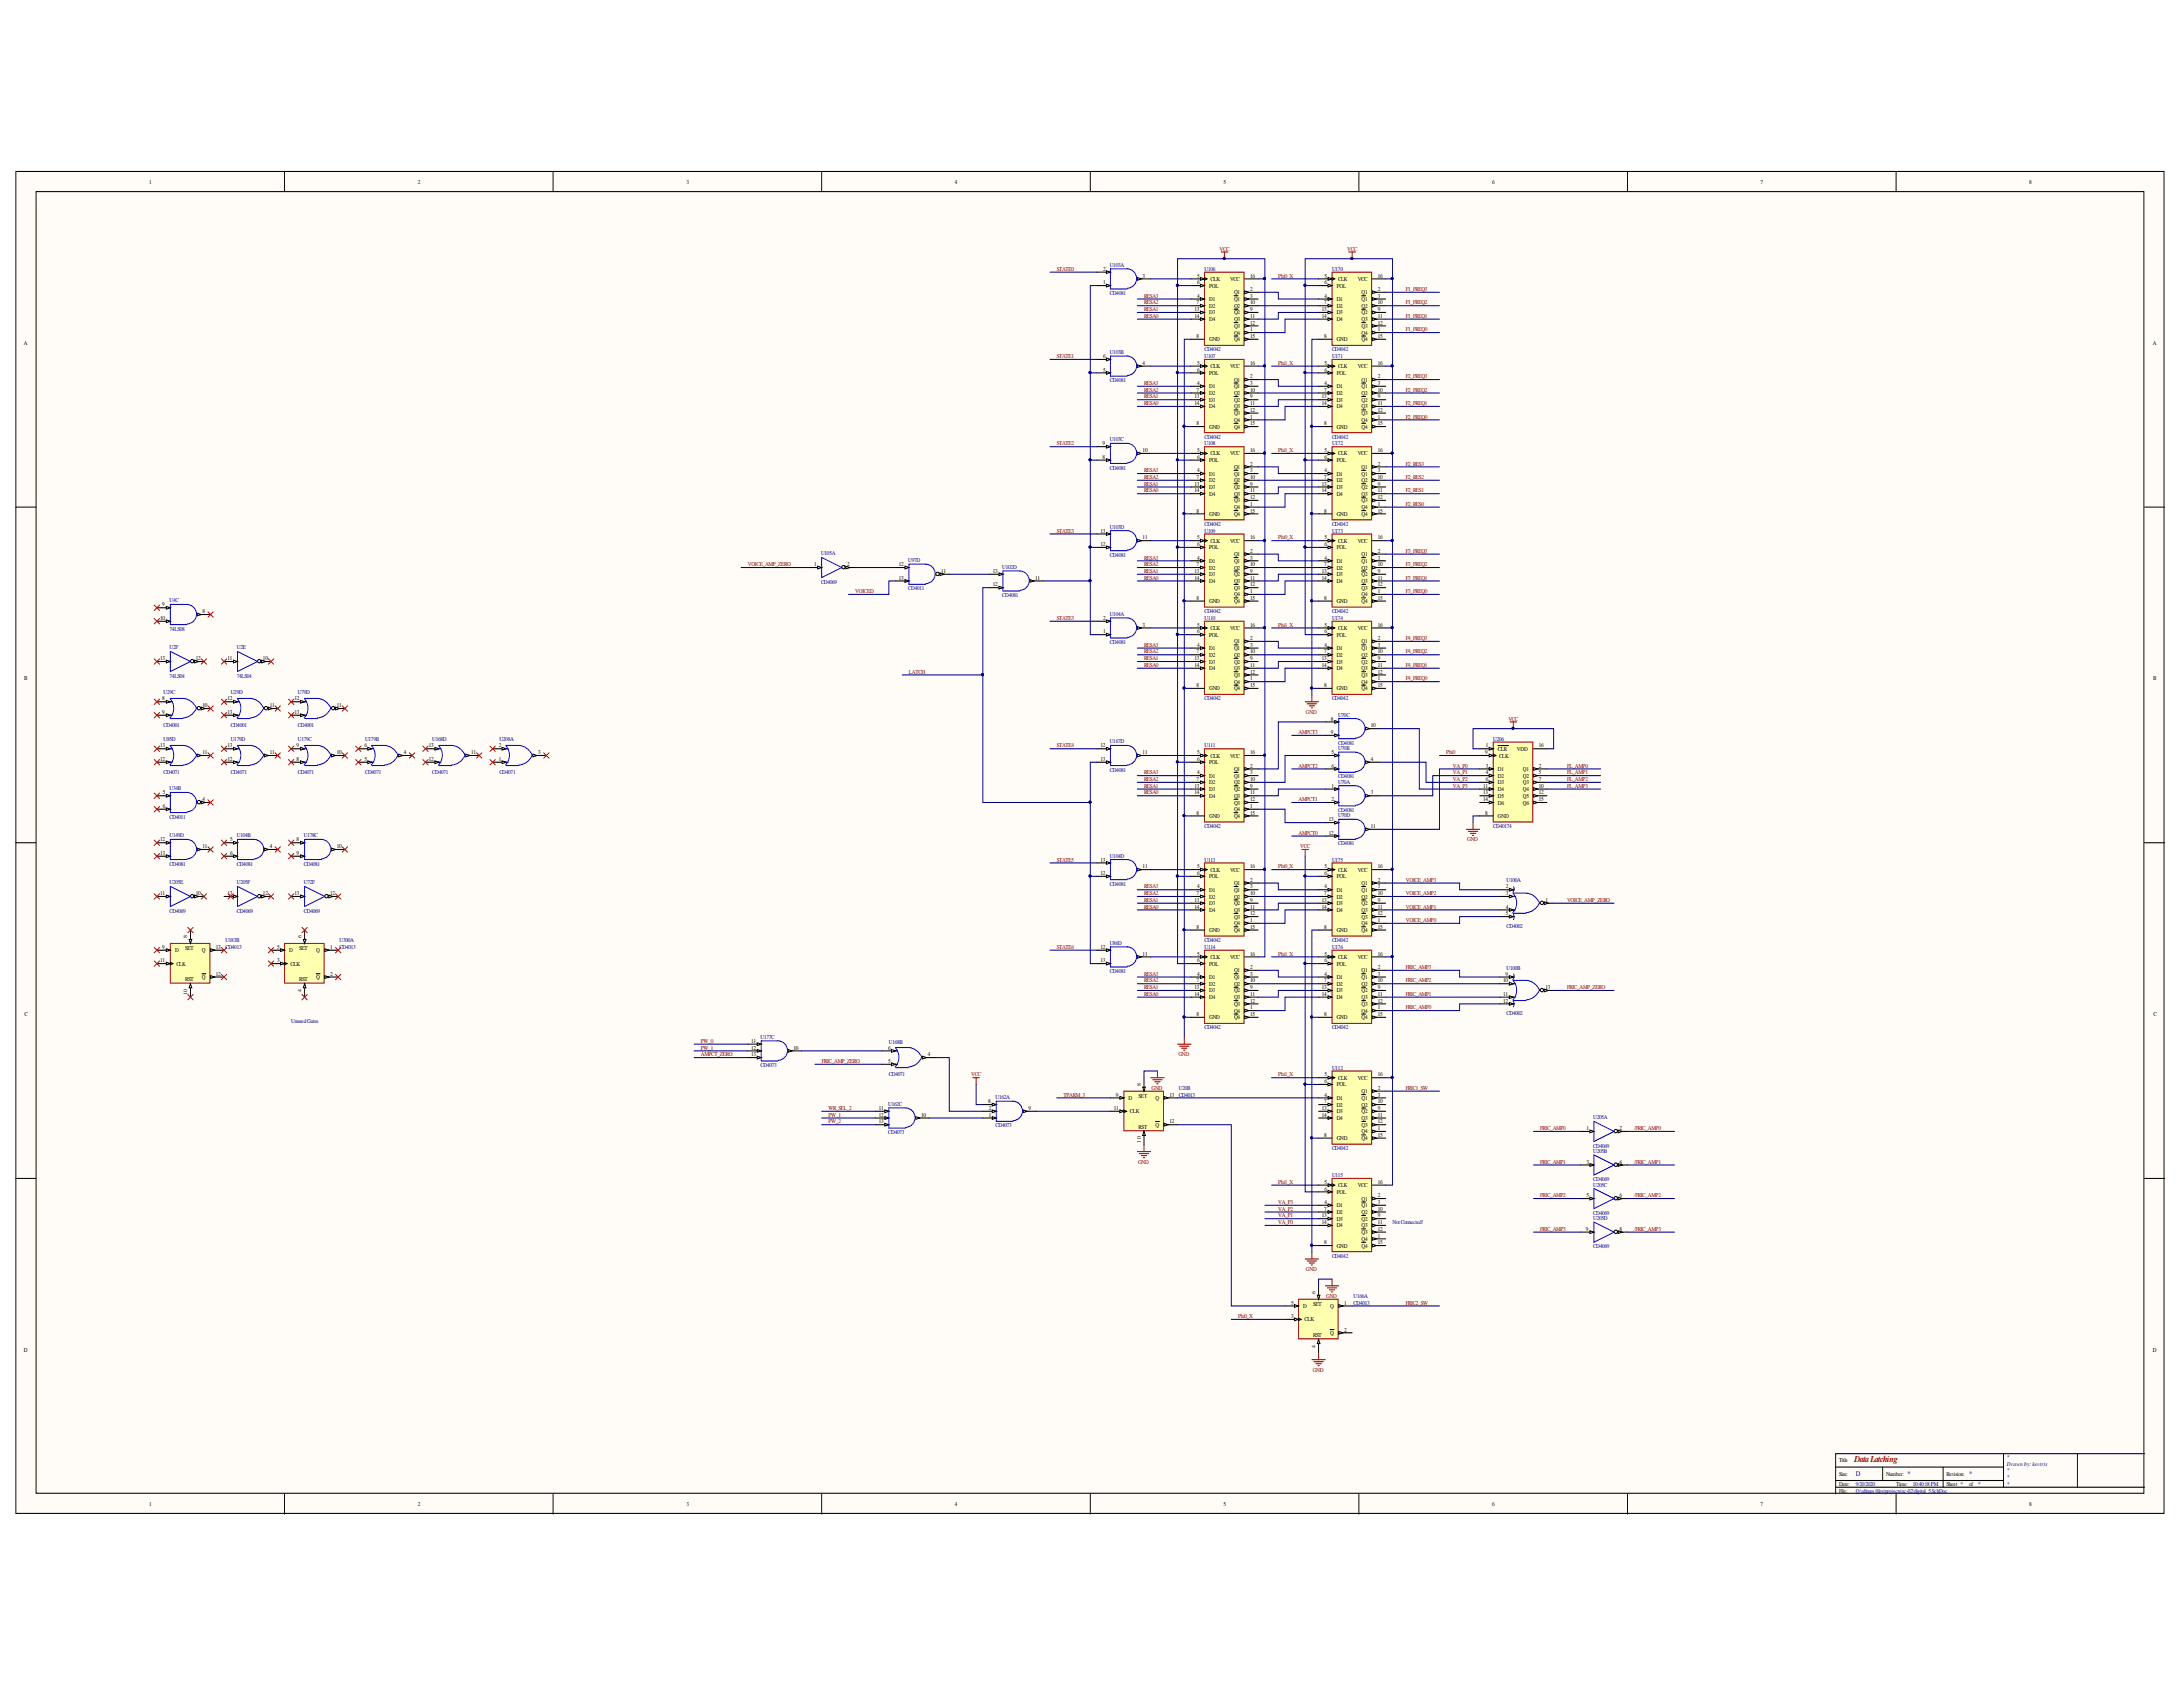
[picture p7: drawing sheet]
<svg xmlns="http://www.w3.org/2000/svg" width="279mm" height="216mm" viewBox="0 0 279 216" stroke-linecap="round" stroke-linejoin="round" font-family="sans-serif">
<defs><g id="words">
<text font-size="1.2" fill="#800000" x="237.4" y="187.2">DataLatching</text>
<g font-size=".9" fill="#000080">
<text x="237.5" y="188.9">D</text>
<text x="244.1" y="188.9">*</text>
<text x="252" y="188.9">*</text>
</g>
<g font-size=".8">
<text x="19.1" y="23.5">1</text>
<text x="53.5" y="23.5">2</text>
<text x="87.8" y="23.5">3</text>
<text x="122.2" y="23.5">4</text>
<text x="156.6" y="23.5">5</text>
<text x="191" y="23.5">6</text>
<text x="225.3" y="23.5">7</text>
<text x="259.7" y="23.5">8</text>
<text x="141.2" y="34.7">2</text>
<text x="146.2" y="35.5">3</text>
<text x="153.2" y="35.5">5</text>
<text x="154.9" y="36">CLK</text>
<text x="157.4" y="36">VCC</text>
<text x="160" y="35.5">16</text>
<text x="169.5" y="35.5">5</text>
<text x="171.3" y="36">CLK</text>
<text x="173.8" y="36">VCC</text>
<text x="176.3" y="35.5">16</text>
<text x="141.2" y="36.4">1</text>
<text x="152.9" y="39.8">13</text>
<text x="152.9" y="40.7">14</text>
<text x="153.1" y="39">7</text>
<text x="153.2" y="36.4">6</text>
<text x="153.2" y="38.1">4</text>
<text x="154.8" y="36.8">POL</text>
<text x="154.8" y="40.2">D3</text>
<text x="154.8" y="41.1">D4</text>
<text x="154.8" y="39.4">D2</text>
<text x="154.8" y="38.5">D1</text>
<text x="157.9" y="38.5">Q1</text>
<text x="157.9" y="37.7">Q1</text>
<text x="157.9" y="42">Q3</text>
<text x="157.9" y="41.1">Q3</text>
<text x="157.9" y="40.2">Q2</text>
<text x="157.9" y="39.4">Q2</text>
<text x="160" y="38.1">3</text>
<text x="160" y="37.2">2</text>
<text x="160" y="41.5">12</text>
<text x="160" y="40.7">11</text>
<text x="160" y="39.8">9</text>
<text x="160" y="39">10</text>
<text x="169.2" y="39.8">13</text>
<text x="169.2" y="40.7">14</text>
<text x="169.5" y="39">7</text>
<text x="169.5" y="36.4">6</text>
<text x="169.5" y="38.1">4</text>
<text x="171.1" y="36.8">POL</text>
<text x="171.1" y="40.2">D3</text>
<text x="171.1" y="41.1">D4</text>
<text x="171.1" y="39.4">D2</text>
<text x="171.1" y="38.5">D1</text>
<text x="174.3" y="38.5">Q1</text>
<text x="174.3" y="37.7">Q1</text>
<text x="174.3" y="42">Q3</text>
<text x="174.3" y="41.1">Q3</text>
<text x="174.3" y="40.2">Q2</text>
<text x="174.3" y="39.4">Q2</text>
<text x="176.3" y="38.1">3</text>
<text x="176.3" y="37.2">2</text>
<text x="176.3" y="41.5">12</text>
<text x="176.3" y="40.7">11</text>
<text x="176.3" y="39.8">9</text>
<text x="176.3" y="39">10</text>
<text x="3.1" y="44.1">A</text>
<text x="141.2" y="45.8">6</text>
<text x="141.2" y="47.5">5</text>
<text x="146.2" y="46.7">4</text>
<text x="153.1" y="43.3">8</text>
<text x="153.2" y="46.7">5</text>
<text x="153.2" y="47.5">6</text>
<text x="154.8" y="43.7">GND</text>
<text x="154.8" y="48">POL</text>
<text x="154.9" y="47.1">CLK</text>
<text x="157.4" y="47.1">VCC</text>
<text x="157.9" y="43.7">Q4</text>
<text x="157.9" y="42.8">Q4</text>
<text x="160" y="43.3">15</text>
<text x="160" y="42.4">1</text>
<text x="160" y="46.7">16</text>
<text x="169.5" y="43.3">8</text>
<text x="169.5" y="46.7">5</text>
<text x="169.5" y="47.5">6</text>
<text x="171.1" y="43.7">GND</text>
<text x="171.1" y="48">POL</text>
<text x="171.3" y="47.1">CLK</text>
<text x="173.8" y="47.1">VCC</text>
<text x="174.3" y="43.7">Q4</text>
<text x="174.3" y="42.8">Q4</text>
<text x="176.3" y="43.3">15</text>
<text x="176.3" y="42.4">1</text>
<text x="176.3" y="46.7">16</text>
<text x="275.5" y="44.1">A</text>
<text x="152.9" y="51">13</text>
<text x="152.9" y="51.8">14</text>
<text x="153.1" y="50.1">7</text>
<text x="153.2" y="49.3">4</text>
<text x="154.8" y="51.4">D3</text>
<text x="154.8" y="52.3">D4</text>
<text x="154.8" y="50.6">D2</text>
<text x="154.8" y="49.7">D1</text>
<text x="157.9" y="49.7">Q1</text>
<text x="157.9" y="48.8">Q1</text>
<text x="157.9" y="54">Q4</text>
<text x="157.9" y="53.1">Q3</text>
<text x="157.9" y="52.3">Q3</text>
<text x="157.9" y="51.4">Q2</text>
<text x="157.9" y="50.6">Q2</text>
<text x="160" y="49.3">3</text>
<text x="160" y="48.4">2</text>
<text x="160" y="53.6">1</text>
<text x="160" y="52.7">12</text>
<text x="160" y="51.8">11</text>
<text x="160" y="51">9</text>
<text x="160" y="50.1">10</text>
<text x="169.2" y="51">13</text>
<text x="169.2" y="51.8">14</text>
<text x="169.5" y="50.1">7</text>
<text x="169.5" y="49.3">4</text>
<text x="171.1" y="51.4">D3</text>
<text x="171.1" y="52.3">D4</text>
<text x="171.1" y="50.6">D2</text>
<text x="171.1" y="49.7">D1</text>
<text x="174.3" y="49.7">Q1</text>
<text x="174.3" y="48.8">Q1</text>
<text x="174.3" y="54">Q4</text>
<text x="174.3" y="53.1">Q3</text>
<text x="174.3" y="52.3">Q3</text>
<text x="174.3" y="51.4">Q2</text>
<text x="174.3" y="50.6">Q2</text>
<text x="176.3" y="49.3">3</text>
<text x="176.3" y="48.4">2</text>
<text x="176.3" y="53.6">1</text>
<text x="176.3" y="52.7">12</text>
<text x="176.3" y="51.8">11</text>
<text x="176.3" y="51">9</text>
<text x="176.3" y="50.1">10</text>
<text x="141.1" y="58.7">8</text>
<text x="141.1" y="57">9</text>
<text x="146.2" y="57.9">10</text>
<text x="153.1" y="54.4">8</text>
<text x="153.2" y="57.9">5</text>
<text x="153.2" y="58.7">6</text>
<text x="154.8" y="54.9">GND</text>
<text x="154.8" y="59.1">POL</text>
<text x="154.9" y="58.3">CLK</text>
<text x="157.4" y="58.3">VCC</text>
<text x="157.9" y="54.9">Q4</text>
<text x="160" y="54.4">15</text>
<text x="160" y="59.6">2</text>
<text x="160" y="57.9">16</text>
<text x="169.5" y="54.4">8</text>
<text x="169.5" y="57.9">5</text>
<text x="169.5" y="58.7">6</text>
<text x="171.1" y="54.9">GND</text>
<text x="171.1" y="59.1">POL</text>
<text x="171.3" y="58.3">CLK</text>
<text x="173.8" y="58.3">VCC</text>
<text x="174.3" y="54.9">Q4</text>
<text x="176.3" y="54.4">15</text>
<text x="176.3" y="59.6">2</text>
<text x="176.3" y="57.9">16</text>
<text x="152.9" y="62.2">13</text>
<text x="152.9" y="63">14</text>
<text x="153.1" y="65.6">8</text>
<text x="153.1" y="61.3">7</text>
<text x="153.2" y="60.4">4</text>
<text x="154.8" y="62.6">D3</text>
<text x="154.8" y="63.4">D4</text>
<text x="154.8" y="61.7">D2</text>
<text x="154.8" y="60.9">D1</text>
<text x="157.9" y="60.9">Q1</text>
<text x="157.9" y="60">Q1</text>
<text x="157.9" y="65.2">Q4</text>
<text x="157.9" y="64.3">Q3</text>
<text x="157.9" y="63.4">Q3</text>
<text x="157.9" y="62.6">Q2</text>
<text x="157.9" y="61.7">Q2</text>
<text x="160" y="60.4">3</text>
<text x="160" y="65.6">15</text>
<text x="160" y="64.7">1</text>
<text x="160" y="63.9">12</text>
<text x="160" y="63">11</text>
<text x="160" y="62.2">9</text>
<text x="160" y="61.3">10</text>
<text x="169.2" y="62.2">13</text>
<text x="169.2" y="63">14</text>
<text x="169.5" y="65.6">8</text>
<text x="169.5" y="61.3">7</text>
<text x="169.5" y="60.4">4</text>
<text x="171.1" y="62.6">D3</text>
<text x="171.1" y="63.4">D4</text>
<text x="171.1" y="61.7">D2</text>
<text x="171.1" y="60.9">D1</text>
<text x="174.3" y="60.9">Q1</text>
<text x="174.3" y="60">Q1</text>
<text x="174.3" y="65.2">Q4</text>
<text x="174.3" y="64.3">Q3</text>
<text x="174.3" y="63.4">Q3</text>
<text x="174.3" y="62.6">Q2</text>
<text x="174.3" y="61.7">Q2</text>
<text x="176.3" y="60.4">3</text>
<text x="176.3" y="65.6">15</text>
<text x="176.3" y="64.7">1</text>
<text x="176.3" y="63.9">12</text>
<text x="176.3" y="63">11</text>
<text x="176.3" y="62.2">9</text>
<text x="176.3" y="61.3">10</text>
<text x="140.8" y="69.9">12</text>
<text x="140.8" y="68.2">13</text>
<text x="146.2" y="69">11</text>
<text x="153.2" y="69">5</text>
<text x="153.2" y="69.9">6</text>
<text x="153.2" y="71.6">4</text>
<text x="154.8" y="66">GND</text>
<text x="154.8" y="70.3">POL</text>
<text x="154.9" y="69.5">CLK</text>
<text x="157.4" y="69.5">VCC</text>
<text x="157.9" y="66">Q4</text>
<text x="157.9" y="71.2">Q1</text>
<text x="160" y="71.6">3</text>
<text x="160" y="70.7">2</text>
<text x="160" y="69">16</text>
<text x="169.5" y="69">5</text>
<text x="169.5" y="69.9">6</text>
<text x="169.5" y="71.6">4</text>
<text x="171.1" y="70.3">POL</text>
<text x="171.1" y="66">GND</text>
<text x="171.3" y="69.5">CLK</text>
<text x="173.8" y="69.5">VCC</text>
<text x="174.3" y="71.2">Q1</text>
<text x="174.3" y="66">Q4</text>
<text x="176.3" y="71.6">3</text>
<text x="176.3" y="70.7">2</text>
<text x="176.3" y="69">16</text>
<text x="20.8" y="77.6">9</text>
<text x="104.2" y="72.5">1</text>
<text x="108.4" y="72.5">2</text>
<text x="115" y="72.5">12</text>
<text x="115" y="74.2">13</text>
<text x="120.5" y="73.3">11</text>
<text x="127.1" y="75">12</text>
<text x="127.1" y="73.3">13</text>
<text x="132.5" y="74.2">11</text>
<text x="152.9" y="73.3">13</text>
<text x="152.9" y="74.2">14</text>
<text x="153.1" y="76.8">8</text>
<text x="153.1" y="72.5">7</text>
<text x="154.8" y="73.8">D3</text>
<text x="154.8" y="77.2">GND</text>
<text x="154.8" y="74.6">D4</text>
<text x="154.8" y="72.9">D2</text>
<text x="154.8" y="72">D1</text>
<text x="157.9" y="72">Q1</text>
<text x="157.9" y="77.2">Q4</text>
<text x="157.9" y="76.3">Q4</text>
<text x="157.9" y="75.5">Q3</text>
<text x="157.9" y="74.6">Q3</text>
<text x="157.9" y="73.8">Q2</text>
<text x="157.9" y="72.9">Q2</text>
<text x="160" y="76.8">15</text>
<text x="160" y="75.9">1</text>
<text x="160" y="75">12</text>
<text x="160" y="74.2">11</text>
<text x="160" y="73.3">9</text>
<text x="160" y="72.5">10</text>
<text x="169.2" y="73.3">13</text>
<text x="169.2" y="74.2">14</text>
<text x="169.5" y="76.8">8</text>
<text x="169.5" y="72.5">7</text>
<text x="171.1" y="73.8">D3</text>
<text x="171.1" y="77.2">GND</text>
<text x="171.1" y="74.6">D4</text>
<text x="171.1" y="72.9">D2</text>
<text x="171.1" y="72">D1</text>
<text x="174.3" y="72">Q1</text>
<text x="174.3" y="77.2">Q4</text>
<text x="174.3" y="76.3">Q4</text>
<text x="174.3" y="75.5">Q3</text>
<text x="174.3" y="74.6">Q3</text>
<text x="174.3" y="73.8">Q2</text>
<text x="174.3" y="72.9">Q2</text>
<text x="176.3" y="76.8">15</text>
<text x="176.3" y="75.9">1</text>
<text x="176.3" y="75">12</text>
<text x="176.3" y="74.2">11</text>
<text x="176.3" y="73.3">9</text>
<text x="176.3" y="72.5">10</text>
<text x="20.5" y="79.3">10</text>
<text x="25.9" y="78.5">8</text>
<text x="141.2" y="81.1">1</text>
<text x="141.2" y="79.3">2</text>
<text x="146.2" y="80.2">3</text>
<text x="153.1" y="83.6">7</text>
<text x="153.2" y="80.2">5</text>
<text x="153.2" y="81.1">6</text>
<text x="153.2" y="82.8">4</text>
<text x="154.8" y="81.5">POL</text>
<text x="154.8" y="83.2">D1</text>
<text x="154.9" y="80.6">CLK</text>
<text x="157.4" y="80.6">VCC</text>
<text x="157.9" y="83.2">Q1</text>
<text x="157.9" y="82.3">Q1</text>
<text x="160" y="82.8">3</text>
<text x="160" y="81.9">2</text>
<text x="160" y="83.6">10</text>
<text x="160" y="80.2">16</text>
<text x="169.5" y="83.6">7</text>
<text x="169.5" y="80.2">5</text>
<text x="169.5" y="81.1">6</text>
<text x="169.5" y="82.8">4</text>
<text x="171.1" y="81.5">POL</text>
<text x="171.1" y="83.2">D1</text>
<text x="171.3" y="80.6">CLK</text>
<text x="173.8" y="80.6">VCC</text>
<text x="174.3" y="83.2">Q1</text>
<text x="174.3" y="82.3">Q1</text>
<text x="176.3" y="82.8">3</text>
<text x="176.3" y="81.9">2</text>
<text x="176.3" y="83.6">10</text>
<text x="176.3" y="80.2">16</text>
<text x="3.1" y="87.1">B</text>
<text x="20.5" y="84.5">13</text>
<text x="20.8" y="89.6">8</text>
<text x="25.1" y="84.5">12</text>
<text x="29.1" y="89.6">12</text>
<text x="29.1" y="84.5">11</text>
<text x="33.7" y="84.5">10</text>
<text x="37.7" y="89.6">12</text>
<text x="152.9" y="84.5">13</text>
<text x="152.9" y="85.4">14</text>
<text x="153.1" y="87.9">8</text>
<text x="154.8" y="84.9">D3</text>
<text x="154.8" y="88.4">GND</text>
<text x="154.8" y="85.8">D4</text>
<text x="154.8" y="84.1">D2</text>
<text x="157.9" y="88.4">Q4</text>
<text x="157.9" y="87.5">Q4</text>
<text x="157.9" y="86.6">Q3</text>
<text x="157.9" y="85.8">Q3</text>
<text x="157.9" y="84.9">Q2</text>
<text x="157.9" y="84.1">Q2</text>
<text x="160" y="87.9">15</text>
<text x="160" y="87.1">1</text>
<text x="160" y="86.2">12</text>
<text x="160" y="85.4">11</text>
<text x="160" y="84.5">9</text>
<text x="169.2" y="84.5">13</text>
<text x="169.2" y="85.4">14</text>
<text x="169.5" y="87.9">8</text>
<text x="171.1" y="84.9">D3</text>
<text x="171.1" y="88.4">GND</text>
<text x="171.1" y="85.8">D4</text>
<text x="171.1" y="84.1">D2</text>
<text x="174.3" y="88.4">Q4</text>
<text x="174.3" y="87.5">Q4</text>
<text x="174.3" y="86.6">Q3</text>
<text x="174.3" y="85.8">Q3</text>
<text x="174.3" y="84.9">Q2</text>
<text x="174.3" y="84.1">Q2</text>
<text x="176.3" y="87.9">15</text>
<text x="176.3" y="87.1">1</text>
<text x="176.3" y="86.2">12</text>
<text x="176.3" y="85.4">11</text>
<text x="176.3" y="84.5">9</text>
<text x="275.6" y="87.1">B</text>
<text x="20.5" y="95.7">13</text>
<text x="20.8" y="91.4">9</text>
<text x="25.9" y="90.5">10</text>
<text x="29.1" y="91.4">13</text>
<text x="29.1" y="95.7">13</text>
<text x="34.5" y="90.5">11</text>
<text x="37.7" y="91.4">13</text>
<text x="38" y="95.7">9</text>
<text x="43.1" y="90.5">11</text>
<text x="46.6" y="95.7">6</text>
<text x="54.9" y="95.7">13</text>
<text x="63.8" y="95.7">2</text>
<text x="140.8" y="95.7">12</text>
<text x="170.3" y="92.2">8</text>
<text x="170.3" y="93.9">9</text>
<text x="175.5" y="93.1">10</text>
<text x="190.2" y="95.7">1</text>
<text x="197" y="95.7">16</text>
<text x="20.5" y="97.4">12</text>
<text x="20.9" y="101.7">5</text>
<text x="25.9" y="96.5">11</text>
<text x="29.1" y="97.4">12</text>
<text x="34.5" y="96.5">11</text>
<text x="38" y="97.4">8</text>
<text x="43.1" y="96.5">10</text>
<text x="46.6" y="97.4">5</text>
<text x="51.7" y="96.5">4</text>
<text x="54.9" y="97.4">12</text>
<text x="60.3" y="96.5">11</text>
<text x="63.8" y="97.4">1</text>
<text x="68.9" y="96.5">3</text>
<text x="140.8" y="97.4">13</text>
<text x="146.2" y="96.5">11</text>
<text x="152.9" y="100.8">13</text>
<text x="152.9" y="101.7">14</text>
<text x="153.1" y="100">7</text>
<text x="153.2" y="96.5">5</text>
<text x="153.2" y="97.4">6</text>
<text x="153.2" y="99.1">4</text>
<text x="154.8" y="97.8">POL</text>
<text x="154.8" y="101.2">D3</text>
<text x="154.8" y="100.4">D2</text>
<text x="154.8" y="99.5">D1</text>
<text x="154.9" y="96.9">CLK</text>
<text x="157.4" y="96.9">VCC</text>
<text x="157.9" y="99.5">Q1</text>
<text x="157.9" y="98.7">Q1</text>
<text x="157.9" y="101.2">Q2</text>
<text x="157.9" y="100.4">Q2</text>
<text x="160" y="99.1">3</text>
<text x="160" y="98.2">2</text>
<text x="160" y="101.7">11</text>
<text x="160" y="100.8">9</text>
<text x="160" y="100">10</text>
<text x="160" y="96.5">16</text>
<text x="170.4" y="100.8">1</text>
<text x="170.4" y="98.2">6</text>
<text x="170.4" y="96.5">5</text>
<text x="175.5" y="101.7">3</text>
<text x="175.5" y="97.4">4</text>
<text x="189.8" y="100.8">11</text>
<text x="189.8" y="101.7">13</text>
<text x="190.1" y="96.5">9</text>
<text x="190.2" y="98.2">3</text>
<text x="190.2" y="99.1">4</text>
<text x="190.2" y="100">6</text>
<text x="191.7" y="96.1">CLR</text>
<text x="191.7" y="98.7">D1</text>
<text x="191.7" y="99.5">D2</text>
<text x="191.7" y="100.4">D3</text>
<text x="191.7" y="101.2">D4</text>
<text x="191.9" y="96.9">CLK</text>
<text x="194.1" y="96.1">VDD</text>
<text x="194.9" y="98.7">Q1</text>
<text x="194.9" y="99.5">Q2</text>
<text x="194.9" y="100.4">Q3</text>
<text x="194.9" y="101.2">Q4</text>
<text x="197" y="98.2">2</text>
<text x="197" y="99.1">5</text>
<text x="197" y="100">7</text>
<text x="197" y="100.8">10</text>
<text x="197" y="101.7">12</text>
<text x="20.5" y="107.7">12</text>
<text x="20.9" y="103.4">6</text>
<text x="25.9" y="102.5">4</text>
<text x="29.4" y="107.7">5</text>
<text x="38" y="107.7">8</text>
<text x="153.1" y="104.3">8</text>
<text x="154.8" y="104.7">GND</text>
<text x="154.8" y="102.1">D4</text>
<text x="157.9" y="104.7">Q4</text>
<text x="157.9" y="103.8">Q4</text>
<text x="157.9" y="103">Q3</text>
<text x="157.9" y="102.1">Q3</text>
<text x="160" y="104.3">15</text>
<text x="160" y="103.4">1</text>
<text x="160" y="102.5">12</text>
<text x="170.1" y="106.8">12</text>
<text x="170.1" y="105.1">13</text>
<text x="170.4" y="102.5">2</text>
<text x="175.5" y="106">11</text>
<text x="189.8" y="102.5">14</text>
<text x="190.1" y="104.3">8</text>
<text x="191.7" y="102.1">D5</text>
<text x="191.7" y="103">D6</text>
<text x="191.7" y="104.7">GND</text>
<text x="194.9" y="102.1">Q5</text>
<text x="194.9" y="103">Q6</text>
<text x="197" y="102.5">15</text>
<text x="20.5" y="109.4">13</text>
<text x="25.9" y="108.5">11</text>
<text x="29.4" y="109.4">6</text>
<text x="34.5" y="108.5">4</text>
<text x="38" y="109.4">9</text>
<text x="43.1" y="108.5">10</text>
<text x="140.8" y="112">12</text>
<text x="140.8" y="110.3">13</text>
<text x="146.2" y="111.1">11</text>
<text x="153.2" y="111.1">5</text>
<text x="153.2" y="112">6</text>
<text x="153.2" y="113.7">4</text>
<text x="154.8" y="112.4">POL</text>
<text x="154.9" y="111.6">CLK</text>
<text x="157.4" y="111.6">VCC</text>
<text x="157.9" y="113.3">Q1</text>
<text x="160" y="113.7">3</text>
<text x="160" y="112.8">2</text>
<text x="160" y="111.1">16</text>
<text x="169.5" y="111.1">5</text>
<text x="169.5" y="112">6</text>
<text x="169.5" y="113.7">4</text>
<text x="171.1" y="112.4">POL</text>
<text x="171.3" y="111.6">CLK</text>
<text x="173.8" y="111.6">VCC</text>
<text x="174.3" y="113.3">Q1</text>
<text x="176.3" y="113.7">3</text>
<text x="176.3" y="112.8">2</text>
<text x="176.3" y="111.1">16</text>
<text x="192.7" y="113.7">2</text>
<text x="20.5" y="114.6">11</text>
<text x="25.1" y="114.6">10</text>
<text x="29.1" y="114.6">13</text>
<text x="33.7" y="114.6">12</text>
<text x="37.7" y="114.6">13</text>
<text x="42.3" y="114.6">12</text>
<text x="152.9" y="115.4">13</text>
<text x="152.9" y="116.3">14</text>
<text x="153.1" y="118.9">8</text>
<text x="153.1" y="114.6">7</text>
<text x="154.8" y="115.9">D3</text>
<text x="154.8" y="119.3">GND</text>
<text x="154.8" y="116.7">D4</text>
<text x="154.8" y="115">D2</text>
<text x="154.8" y="114.1">D1</text>
<text x="157.9" y="114.1">Q1</text>
<text x="157.9" y="119.3">Q4</text>
<text x="157.9" y="118.4">Q4</text>
<text x="157.9" y="117.6">Q3</text>
<text x="157.9" y="116.7">Q3</text>
<text x="157.9" y="115.9">Q2</text>
<text x="157.9" y="115">Q2</text>
<text x="160" y="118.9">15</text>
<text x="160" y="118">1</text>
<text x="160" y="117.1">12</text>
<text x="160" y="116.3">11</text>
<text x="160" y="115.4">9</text>
<text x="160" y="114.6">10</text>
<text x="169.2" y="115.4">13</text>
<text x="169.2" y="116.3">14</text>
<text x="169.5" y="118.9">8</text>
<text x="169.5" y="114.6">7</text>
<text x="171.1" y="115.9">D3</text>
<text x="171.1" y="119.3">GND</text>
<text x="171.1" y="116.7">D4</text>
<text x="171.1" y="115">D2</text>
<text x="171.1" y="114.1">D1</text>
<text x="174.3" y="114.1">Q1</text>
<text x="174.3" y="119.3">Q4</text>
<text x="174.3" y="118.4">Q4</text>
<text x="174.3" y="117.6">Q3</text>
<text x="174.3" y="116.7">Q3</text>
<text x="174.3" y="115.9">Q2</text>
<text x="174.3" y="115">Q2</text>
<text x="176.3" y="118.9">15</text>
<text x="176.3" y="118">1</text>
<text x="176.3" y="117.1">12</text>
<text x="176.3" y="116.3">11</text>
<text x="176.3" y="115.4">9</text>
<text x="176.3" y="114.6">10</text>
<text x="192.7" y="114.6">3</text>
<text x="192.7" y="116.3">4</text>
<text x="192.7" y="117.1">5</text>
<text x="197.8" y="115.4">1</text>
<text x="20.5" y="123.2">11</text>
<text x="20.8" y="121.4">9</text>
<text x="22.4" y="121.9">D</text>
<text x="22.6" y="123.6">CLK</text>
<text x="23.7" y="121.6">SET</text>
<text x="23.7" y="125.6">RST</text>
<text x="25.8" y="121.9">Q</text>
<text x="25.8" y="125.3">Q</text>
<text x="27.6" y="121.4">13</text>
<text x="27.6" y="124.9">12</text>
<text x="35.5" y="123.2">3</text>
<text x="35.5" y="121.4">5</text>
<text x="37" y="121.9">D</text>
<text x="37.2" y="123.6">CLK</text>
<text x="38.3" y="125.6">RST</text>
<text x="38.3" y="121.6">SET</text>
<text x="40.5" y="121.9">Q</text>
<text x="40.5" y="125.3">Q</text>
<text x="42.3" y="121.4">1</text>
<text x="42.3" y="124.9">2</text>
<text x="140.8" y="121.4">12</text>
<text x="140.8" y="123.2">13</text>
<text x="146.2" y="122.3">11</text>
<text x="153.1" y="125.7">7</text>
<text x="153.2" y="122.3">5</text>
<text x="153.2" y="123.2">6</text>
<text x="153.2" y="124.9">4</text>
<text x="154.8" y="123.6">POL</text>
<text x="154.8" y="125.3">D1</text>
<text x="154.9" y="122.7">CLK</text>
<text x="157.4" y="122.7">VCC</text>
<text x="157.9" y="125.3">Q1</text>
<text x="157.9" y="124.4">Q1</text>
<text x="160" y="124.9">3</text>
<text x="160" y="124">2</text>
<text x="160" y="125.7">10</text>
<text x="160" y="122.3">16</text>
<text x="169.5" y="125.7">7</text>
<text x="169.5" y="122.3">5</text>
<text x="169.5" y="123.2">6</text>
<text x="169.5" y="124.9">4</text>
<text x="171.1" y="123.6">POL</text>
<text x="171.1" y="125.3">D1</text>
<text x="171.3" y="122.7">CLK</text>
<text x="173.8" y="122.7">VCC</text>
<text x="174.3" y="125.3">Q1</text>
<text x="174.3" y="124.4">Q1</text>
<text x="176.3" y="124.9">3</text>
<text x="176.3" y="124">2</text>
<text x="176.3" y="125.7">10</text>
<text x="176.3" y="122.3">16</text>
<text x="192.4" y="125.7">10</text>
<text x="192.7" y="124.9">9</text>
<text x="3.2" y="130">C</text>
<text x="152.9" y="126.6">13</text>
<text x="152.9" y="127.4">14</text>
<text x="153.1" y="130">8</text>
<text x="154.8" y="127">D3</text>
<text x="154.8" y="130.5">GND</text>
<text x="154.8" y="127.9">D4</text>
<text x="154.8" y="126.2">D2</text>
<text x="157.9" y="130.5">Q4</text>
<text x="157.9" y="129.6">Q4</text>
<text x="157.9" y="128.7">Q3</text>
<text x="157.9" y="127.9">Q3</text>
<text x="157.9" y="127">Q2</text>
<text x="157.9" y="126.2">Q2</text>
<text x="160" y="130">15</text>
<text x="160" y="129.2">1</text>
<text x="160" y="128.3">12</text>
<text x="160" y="127.4">11</text>
<text x="160" y="126.6">9</text>
<text x="169.2" y="126.6">13</text>
<text x="169.2" y="127.4">14</text>
<text x="169.5" y="130">8</text>
<text x="171.1" y="127">D3</text>
<text x="171.1" y="130.5">GND</text>
<text x="171.1" y="127.9">D4</text>
<text x="171.1" y="126.2">D2</text>
<text x="174.3" y="130.5">Q4</text>
<text x="174.3" y="129.6">Q4</text>
<text x="174.3" y="128.7">Q3</text>
<text x="174.3" y="127.9">Q3</text>
<text x="174.3" y="127">Q2</text>
<text x="174.3" y="126.2">Q2</text>
<text x="176.3" y="130">15</text>
<text x="176.3" y="129.2">1</text>
<text x="176.3" y="128.3">12</text>
<text x="176.3" y="127.4">11</text>
<text x="176.3" y="126.6">9</text>
<text x="192.4" y="127.4">11</text>
<text x="192.4" y="128.3">12</text>
<text x="197.8" y="126.6">13</text>
<text x="275.6" y="130">C</text>
<text x="96.1" y="135.2">13</text>
<text x="96.1" y="134.3">12</text>
<text x="96.1" y="133.5">11</text>
<text x="101.6" y="134.3">10</text>
<text x="113.7" y="134.3">6</text>
<text x="113.7" y="136">5</text>
<text x="118.7" y="135.2">4</text>
<text x="169.5" y="137.8">5</text>
<text x="176.3" y="137.8">16</text>
<text x="112.5" y="143.8">13</text>
<text x="112.5" y="142.9">12</text>
<text x="112.5" y="142.1">11</text>
<text x="117.9" y="142.9">10</text>
<text x="126.5" y="141.2">8</text>
<text x="126.6" y="142.9">1</text>
<text x="126.6" y="142.1">2</text>
<text x="131.6" y="142.1">9</text>
<text x="142.6" y="142.1">11</text>
<text x="142.8" y="140.3">9</text>
<text x="144.4" y="140.8">D</text>
<text x="144.6" y="142.5">CLK</text>
<text x="145.7" y="140.5">SET</text>
<text x="147.9" y="140.8">Q</text>
<text x="149.7" y="140.3">13</text>
<text x="149.7" y="143.8">12</text>
<text x="169.2" y="142.1">13</text>
<text x="169.2" y="142.9">14</text>
<text x="169.5" y="141.2">7</text>
<text x="169.5" y="138.6">6</text>
<text x="169.5" y="140.3">4</text>
<text x="171.1" y="139">POL</text>
<text x="171.1" y="142.5">D3</text>
<text x="171.1" y="143.3">D4</text>
<text x="171.1" y="141.6">D2</text>
<text x="171.1" y="140.8">D1</text>
<text x="171.3" y="138.2">CLK</text>
<text x="173.8" y="138.2">VCC</text>
<text x="174.3" y="140.8">Q1</text>
<text x="174.3" y="139.9">Q1</text>
<text x="174.3" y="143.3">Q3</text>
<text x="174.3" y="142.5">Q2</text>
<text x="174.3" y="141.6">Q2</text>
<text x="176.3" y="140.3">3</text>
<text x="176.3" y="139.5">2</text>
<text x="176.3" y="143.8">12</text>
<text x="176.3" y="142.9">11</text>
<text x="176.3" y="142.1">9</text>
<text x="176.3" y="141.2">10</text>
<text x="145.7" y="144.5">RST</text>
<text x="147.9" y="144.2">Q</text>
<text x="169.5" y="145.5">8</text>
<text x="171.1" y="145.9">GND</text>
<text x="174.3" y="145.9">Q4</text>
<text x="174.3" y="145.1">Q4</text>
<text x="174.3" y="144.2">Q3</text>
<text x="176.3" y="145.5">15</text>
<text x="176.3" y="144.6">1</text>
<text x="203.1" y="144.6">1</text>
<text x="203.1" y="148.9">3</text>
<text x="207.3" y="144.6">2</text>
<text x="207.3" y="148.9">4</text>
<text x="169.2" y="155.8">13</text>
<text x="169.5" y="154.9">7</text>
<text x="169.5" y="151.5">5</text>
<text x="169.5" y="152.4">6</text>
<text x="169.5" y="154.1">4</text>
<text x="171.1" y="152.8">POL</text>
<text x="171.1" y="155.4">D2</text>
<text x="171.1" y="154.5">D1</text>
<text x="171.3" y="151.9">CLK</text>
<text x="173.8" y="151.9">VCC</text>
<text x="174.3" y="154.5">Q1</text>
<text x="174.3" y="153.7">Q1</text>
<text x="174.3" y="155.4">Q2</text>
<text x="176.3" y="154.1">3</text>
<text x="176.3" y="153.2">2</text>
<text x="176.3" y="155.8">9</text>
<text x="176.3" y="154.9">10</text>
<text x="176.3" y="151.5">16</text>
<text x="203.1" y="153.2">5</text>
<text x="207.3" y="153.2">6</text>
<text x="169.2" y="156.7">14</text>
<text x="169.5" y="159.2">8</text>
<text x="171.1" y="156.2">D3</text>
<text x="171.1" y="159.7">GND</text>
<text x="171.1" y="157.1">D4</text>
<text x="174.3" y="159.7">Q4</text>
<text x="174.3" y="158.8">Q4</text>
<text x="174.3" y="157.9">Q3</text>
<text x="174.3" y="157.1">Q3</text>
<text x="174.3" y="156.2">Q2</text>
<text x="176.3" y="159.2">15</text>
<text x="176.3" y="158.4">1</text>
<text x="176.3" y="157.5">12</text>
<text x="176.3" y="156.7">11</text>
<text x="203" y="157.5">9</text>
<text x="207.3" y="157.5">8</text>
<text x="165.2" y="167">5</text>
<text x="166.8" y="167.4">D</text>
<text x="168.1" y="167.1">SET</text>
<text x="170.2" y="167.4">Q</text>
<text x="172" y="167">1</text>
<text x="3.1" y="173">D</text>
<text x="165.2" y="168.7">3</text>
<text x="167" y="169.1">CLK</text>
<text x="168.1" y="171.1">RST</text>
<text x="170.2" y="170.8">Q</text>
<text x="172" y="170.4">2</text>
<text x="275.5" y="173">D</text>
<text x="235.4" y="187.2">Title</text>
<text x="235.4" y="188.9">Size:</text>
<text x="235.4" y="190.2">Date:</text>
<text x="235.4" y="191">File:</text>
<text x="241.4" y="188.9">Number:</text>
<text x="242.7" y="190.2">Time:</text>
<text x="249.1" y="188.9">Revision:</text>
<text x="249.1" y="190.2">Sheet *</text>
<text x="252" y="190.2">of</text>
<text x="19.1" y="192.7">1</text>
<text x="53.5" y="192.7">2</text>
<text x="87.8" y="192.7">3</text>
<text x="122.2" y="192.7">4</text>
<text x="156.6" y="192.7">5</text>
<text x="191" y="192.7">6</text>
<text x="225.3" y="192.7">7</text>
<text x="259.7" y="192.7">8</text>
</g>
<g font-size=".8" fill="#800000">
<text x="135.2" y="34.7">STATE0</text>
<text x="156.1" y="32.1">VCC</text>
<text x="163.6" y="35.5">Phi0_X</text>
<text x="172.4" y="32.1">VCC</text>
<text x="146.4" y="38.1">RESA3</text>
<text x="146.4" y="39">RESA2</text>
<text x="146.4" y="39.8">RESA1</text>
<text x="146.4" y="40.7">RESA0</text>
<text x="179.9" y="40.7">F1_FREQ1</text>
<text x="179.9" y="39">F1_FREQ2</text>
<text x="179.9" y="37.2">F1_FREQ3</text>
<text x="135.2" y="45.8">STATE1</text>
<text x="163.6" y="46.7">Phi1_X</text>
<text x="179.9" y="42.4">F1_FREQ0</text>
<text x="146.4" y="49.3">RESA3</text>
<text x="146.4" y="50.1">RESA2</text>
<text x="146.4" y="51">RESA1</text>
<text x="146.4" y="51.8">RESA0</text>
<text x="179.9" y="53.6">F2_FREQ0</text>
<text x="179.9" y="51.8">F2_FREQ1</text>
<text x="179.9" y="50.1">F2_FREQ2</text>
<text x="179.9" y="48.4">F2_FREQ3</text>
<text x="135.2" y="57">STATE2</text>
<text x="163.6" y="57.9">Phi1_X</text>
<text x="179.9" y="59.6">F2_RES3</text>
<text x="146.4" y="60.4">RESA3</text>
<text x="146.4" y="61.3">RESA2</text>
<text x="146.4" y="62.2">RESA1</text>
<text x="146.4" y="63">RESA0</text>
<text x="179.9" y="64.7">F2_RES0</text>
<text x="179.9" y="63">F2_RES1</text>
<text x="179.9" y="61.3">F2_RES2</text>
<text x="135.2" y="68.2">STATE3</text>
<text x="146.4" y="71.6">RESA3</text>
<text x="163.6" y="69">Phi0_X</text>
<text x="179.9" y="70.7">F3_FREQ3</text>
<text x="95.7" y="72.5">VOICE_AMP_ZERO</text>
<text x="109.5" y="75.9">VOICED</text>
<text x="146.4" y="72.5">RESA2</text>
<text x="146.4" y="73.3">RESA1</text>
<text x="146.4" y="74.2">RESA0</text>
<text x="179.9" y="75.9">F3_FREQ0</text>
<text x="179.9" y="74.2">F3_FREQ1</text>
<text x="179.9" y="72.5">F3_FREQ2</text>
<text x="135.2" y="79.3">STATE3</text>
<text x="146.4" y="82.8">RESA3</text>
<text x="146.4" y="83.6">RESA2</text>
<text x="163.6" y="80.2">Phi1_X</text>
<text x="179.9" y="83.6">F4_FREQ2</text>
<text x="179.9" y="81.9">F4_FREQ3</text>
<text x="116.3" y="86.2">LATCH</text>
<text x="146.4" y="84.5">RESA1</text>
<text x="146.4" y="85.4">RESA0</text>
<text x="179.9" y="87.1">F4_FREQ0</text>
<text x="179.9" y="85.4">F4_FREQ1</text>
<text x="135.2" y="95.7">STATE4</text>
<text x="166.2" y="93.9">AMPCT3</text>
<text x="167.2" y="91.3">GND</text>
<text x="193.1" y="92.2">VCC</text>
<text x="146.4" y="99.1">RESA3</text>
<text x="146.4" y="100">RESA2</text>
<text x="146.4" y="100.8">RESA1</text>
<text x="146.4" y="101.7">RESA0</text>
<text x="166.2" y="98.2">AMPCT2</text>
<text x="185.1" y="96.5">Phi0</text>
<text x="186" y="98.2">VA_P0</text>
<text x="186" y="99.1">VA_P1</text>
<text x="186" y="100">VA_P2</text>
<text x="186" y="100.8">VA_P3</text>
<text x="200.6" y="98.2">FL_AMP0</text>
<text x="200.6" y="99.1">FL_AMP1</text>
<text x="200.6" y="100">FL_AMP2</text>
<text x="200.6" y="100.8">FL_AMP3</text>
<text x="166.2" y="102.5">AMPCT1</text>
<text x="166.2" y="106.8">AMPCT0</text>
<text x="187.8" y="107.7">GND</text>
<text x="135.2" y="110.3">STATE5</text>
<text x="146.4" y="113.7">RESA3</text>
<text x="163.6" y="111.1">Phi0_X</text>
<text x="166.4" y="108.5">VCC</text>
<text x="179.9" y="112.8">VOICE_AMP3</text>
<text x="146.4" y="114.6">RESA2</text>
<text x="146.4" y="115.4">RESA1</text>
<text x="146.4" y="116.3">RESA0</text>
<text x="179.9" y="118">VOICE_AMP0</text>
<text x="179.9" y="116.3">VOICE_AMP1</text>
<text x="179.9" y="114.6">VOICE_AMP2</text>
<text x="200.6" y="115.4">VOICE_AMP_ZERO</text>
<text x="135.2" y="121.4">STATE6</text>
<text x="146.4" y="124.9">RESA3</text>
<text x="146.4" y="125.7">RESA2</text>
<text x="163.6" y="122.3">Phi1_X</text>
<text x="179.9" y="125.7">FRIC_AMP2</text>
<text x="179.9" y="124">FRIC_AMP3</text>
<text x="146.4" y="126.6">RESA1</text>
<text x="146.4" y="127.4">RESA0</text>
<text x="179.9" y="129.2">FRIC_AMP0</text>
<text x="179.9" y="127.4">FRIC_AMP1</text>
<text x="200.6" y="126.6">FRIC_AMP_ZERO</text>
<text x="89.7" y="133.5">PW_0</text>
<text x="89.7" y="134.3">PW_1</text>
<text x="89.7" y="135.2">AMPCT_ZERO</text>
<text x="105.2" y="136">FRIC_AMP_ZERO</text>
<text x="124.3" y="137.8">VCC</text>
<text x="150.8" y="135.2">GND</text>
<text x="163.6" y="137.8">Phi1_X</text>
<text x="106" y="142.1">WR_SEL_2</text>
<text x="106" y="142.9">PW_1</text>
<text x="106" y="143.8">PW_2</text>
<text x="136.1" y="140.3">TPARM_3</text>
<text x="147.4" y="139.5">GND</text>
<text x="179.9" y="139.5">FRIC1_SW</text>
<text x="145.7" y="148.9">GND</text>
<text x="197.1" y="144.6">FRIC_AMP0</text>
<text x="197.1" y="148.9">FRIC_AMP1</text>
<text x="209.2" y="144.6">/FRIC_AMP0</text>
<text x="209.2" y="148.9">/FRIC_AMP1</text>
<text x="163.6" y="151.5">Phi1_X</text>
<text x="163.6" y="155.8">VA_P1</text>
<text x="163.6" y="154.9">VA_P2</text>
<text x="163.6" y="154.1">VA_P3</text>
<text x="197.1" y="153.2">FRIC_AMP2</text>
<text x="209.2" y="153.2">/FRIC_AMP2</text>
<text x="163.6" y="156.7">VA_P0</text>
<text x="197.1" y="157.5">FRIC_AMP3</text>
<text x="209.2" y="157.5">/FRIC_AMP3</text>
<text x="167.2" y="162.7">GND</text>
<text x="169.7" y="166.1">GND</text>
<text x="179.9" y="167">FRIC2_SW</text>
<text x="158.5" y="168.7">Phi0_X</text>
<text x="168" y="175.5">GND</text>
</g>
<g font-size=".8" fill="#000080">
<text x="142" y="34.1">U103A</text>
<text x="154.2" y="34.7">U106</text>
<text x="170.5" y="34.7">U170</text>
<text x="142" y="37.8">CD4081</text>
<text x="142" y="45.3">U103B</text>
<text x="154.2" y="45">CD4042</text>
<text x="154.2" y="45.8">U107</text>
<text x="170.5" y="45">CD4042</text>
<text x="170.5" y="45.8">U171</text>
<text x="142" y="48.9">CD4081</text>
<text x="142" y="56.5">U103C</text>
<text x="154.2" y="56.1">CD4042</text>
<text x="154.2" y="57">U108</text>
<text x="170.5" y="56.1">CD4042</text>
<text x="170.5" y="57">U172</text>
<text x="142" y="60.1">CD4081</text>
<text x="105.1" y="71.1">U105A</text>
<text x="116.3" y="71.9">U97D</text>
<text x="142" y="67.7">U103D</text>
<text x="142" y="71.3">CD4081</text>
<text x="154.2" y="67.3">CD4042</text>
<text x="154.2" y="68.2">U109</text>
<text x="170.5" y="68.2">U173</text>
<text x="170.5" y="67.3">CD4042</text>
<text x="21.7" y="77.1">U4C</text>
<text x="105.1" y="74.7">CD4069</text>
<text x="116.3" y="75.6">CD4011</text>
<text x="128.3" y="72.8">U102D</text>
<text x="128.3" y="76.4">CD4081</text>
<text x="21.7" y="83.1">U2F</text>
<text x="21.7" y="80.7">74LS08</text>
<text x="30.3" y="83.1">U2E</text>
<text x="142" y="78.8">U104A</text>
<text x="142" y="82.4">CD4081</text>
<text x="154.2" y="78.5">CD4042</text>
<text x="154.2" y="79.3">U110</text>
<text x="170.5" y="78.5">CD4042</text>
<text x="170.5" y="79.3">U174</text>
<text x="20.9" y="88.9">U29C</text>
<text x="21.7" y="86.7">74LS04</text>
<text x="29.5" y="88.9">U29D</text>
<text x="30.3" y="86.7">74LS04</text>
<text x="38.1" y="88.9">U79D</text>
<text x="154.2" y="89.6">CD4042</text>
<text x="170.5" y="89.6">CD4042</text>
<text x="20.9" y="93">CD4001</text>
<text x="20.9" y="94.9">U85D</text>
<text x="29.5" y="93">CD4001</text>
<text x="29.5" y="94.9">U179D</text>
<text x="38.1" y="94.9">U179C</text>
<text x="38.1" y="93">CD4001</text>
<text x="46.7" y="94.9">U179B</text>
<text x="55.3" y="94.9">U168D</text>
<text x="63.9" y="94.9">U208A</text>
<text x="142" y="95.1">U167D</text>
<text x="154.2" y="95.7">U111</text>
<text x="171.3" y="91.7">U70C</text>
<text x="171.3" y="95.3">CD4081</text>
<text x="191.1" y="94.8">U206</text>
<text x="20.9" y="99">CD4071</text>
<text x="21.7" y="101.2">U34B</text>
<text x="29.5" y="99">CD4071</text>
<text x="38.1" y="99">CD4071</text>
<text x="46.7" y="99">CD4071</text>
<text x="55.3" y="99">CD4071</text>
<text x="63.9" y="99">CD4071</text>
<text x="142" y="98.8">CD4081</text>
<text x="171.3" y="100.3">U70A</text>
<text x="171.3" y="96">U70B</text>
<text x="171.3" y="99.6">CD4081</text>
<text x="21.7" y="107.2">U149D</text>
<text x="21.7" y="104.8">CD4011</text>
<text x="30.3" y="107.2">U104B</text>
<text x="38.9" y="107.2">U178C</text>
<text x="154.2" y="106">CD4042</text>
<text x="171.3" y="103.9">CD4081</text>
<text x="171.3" y="104.6">U70D</text>
<text x="191.1" y="106">CD40174</text>
<text x="21.7" y="110.8">CD4081</text>
<text x="21.7" y="113.2">U205E</text>
<text x="30.3" y="110.8">CD4081</text>
<text x="30.3" y="113.2">U205F</text>
<text x="38.9" y="113.2">U72F</text>
<text x="38.9" y="110.8">CD4081</text>
<text x="142" y="109.8">U104D</text>
<text x="142" y="113.4">CD4081</text>
<text x="154.2" y="110.3">U113</text>
<text x="170.5" y="110.3">U175</text>
<text x="171.3" y="108.2">CD4081</text>
<text x="192.8" y="112.9">U100A</text>
<text x="21.7" y="116.8">CD4069</text>
<text x="30.3" y="116.8">CD4069</text>
<text x="38.9" y="116.8">CD4069</text>
<text x="192.8" y="118.8">CD4002</text>
<text x="28.8" y="120.6">U183B</text>
<text x="28.8" y="121.4">CD4013</text>
<text x="43.5" y="120.6">U300A</text>
<text x="43.5" y="121.4">CD4013</text>
<text x="142" y="120.9">U86D</text>
<text x="142" y="124.5">CD4081</text>
<text x="154.2" y="120.6">CD4042</text>
<text x="154.2" y="121.4">U114</text>
<text x="170.5" y="120.6">CD4042</text>
<text x="170.5" y="121.4">U176</text>
<text x="192.8" y="124.1">U100B</text>
<text x="37.3" y="130.9">UnusedGates</text>
<text x="154.2" y="131.7">CD4042</text>
<text x="170.5" y="131.7">CD4042</text>
<text x="192.8" y="129.9">CD4002</text>
<text x="97.3" y="132.9">U177C</text>
<text x="97.3" y="136.6">CD4073</text>
<text x="113.8" y="133.5">U168B</text>
<text x="113.8" y="137.7">CD4071</text>
<text x="170.5" y="136.9">U112</text>
<text x="113.7" y="141.5">U162C</text>
<text x="127.4" y="140.7">U162A</text>
<text x="150.9" y="139.5">U20B</text>
<text x="150.9" y="140.3">CD4013</text>
<text x="203.9" y="143.3">U205A</text>
<text x="113.7" y="145.1">CD4073</text>
<text x="127.4" y="144.3">CD4073</text>
<text x="170.5" y="147.2">CD4042</text>
<text x="203.9" y="146.9">CD4069</text>
<text x="203.9" y="147.6">U205B</text>
<text x="170.5" y="150.6">U115</text>
<text x="203.9" y="151.2">CD4069</text>
<text x="203.9" y="151.8">U205C</text>
<text x="203.9" y="155.5">CD4069</text>
<text x="170.5" y="161">CD4042</text>
<text x="178.2" y="156.7">NotConnected!</text>
<text x="203.9" y="156.1">U205D</text>
<text x="203.9" y="159.8">CD4069</text>
<text x="173.2" y="166.1">U166A</text>
<text x="173.2" y="167">CD4013</text>
<text x="237.5" y="190.2">9/20/2020</text>
<text x="237.5" y="191">Q:\altium files\projects\sc-02\digital_5.SchDoc</text>
<text x="244.8" y="190.2">10:40:18PM</text>
<text x="253.2" y="190.2">*</text>
<text x="256.9" y="186.7">*</text>
<text x="256.9" y="187.6">Drawn by: kevtris</text>
<text x="256.9" y="188.4">*</text>
<text x="256.9" y="189.3">*</text>
<text x="256.9" y="190.2">*</text>
</g>
<g font-size=".7">
<text x="24" y="120.1" transform="rotate(-90 24 120.1)">8</text>
<text x="38.6" y="120.1" transform="rotate(-90 38.6 120.1)">6</text>
<text x="24" y="127.3" transform="rotate(-90 24 127.3)">10</text>
<text x="38.6" y="126.9" transform="rotate(-90 38.6 126.9)">4</text>
<text x="146" y="139" transform="rotate(-90 146 139)">8</text>
<text x="146" y="146.2" transform="rotate(-90 146 146.2)">10</text>
<text x="168.4" y="165.6" transform="rotate(-90 168.4 165.6)">6</text>
<text x="168.4" y="172.5" transform="rotate(-90 168.4 172.5)">4</text>
</g>
</g></defs>
<g fill="#fffcf8" stroke="#000" stroke-width=".13">
<path d="M2 21.9h275v171.8h-275z"/>
<path d="M4.6 24.5h269.8v166.6h-269.8z"/>
</g>
<g fill="none" stroke="#000" stroke-width=".13">
<path d="M36.4 21.9v2.6M70.8 21.9v2.6M105.2 21.9v2.6M139.5 21.9v2.6M173.9 21.9v2.6M208.3 21.9v2.6M242.7 21.9v2.6M2 64.9h2.6M274.5 64.9h2.6M2 107.9h2.6M274.5 107.9h2.6M2 150.8h2.6"/>
<path d="M274.5 150.8h2.6M36.4 191.2v2.6M70.8 191.2v2.6M105.2 191.2v2.6M139.5 191.2v2.6M173.9 191.2v2.6M208.3 191.2v2.6M234.9 187.8h21.5M234.9 190.3h39.6M234.9 189.5h21.5M241 187.8v1.7M242.7 191.2v2.6"/>
<path d="M248.7 187.8v2.5M256.4 186v4.3M265.9 186h-31v5.2M274.5 186h-8.6v4.3"/>
</g>
<path d="M154.2 34.8h5v9.4h-5z" fill="#ffffb0" stroke="#800000" stroke-width=".13"/>
<path d="M152.4 35.7h1.8M154.2 35.5l.3 .2-.3 .2" fill="none" stroke="#000" stroke-width=".13"/>
<path d="M153.6 35.5l.6 .2-.6 .2z" fill="#fffcf8"/>
<path d="M152.4 36.5h1.8M153.6 35.5l.6 .2-.6 .2z" fill="none" stroke="#000" stroke-width=".13"/>
<path d="M153.6 36.4l.6 .1-.6 .2z" fill="#fffcf8"/>
<path d="M152.4 40h1.8M153.6 36.4l.6 .1-.6 .2z" fill="none" stroke="#000" stroke-width=".13"/>
<path d="M153.6 39.8l.6 .2-.6 .2z" fill="#fffcf8"/>
<path d="M153.6 39.8l.6 .2-.6 .2zM152.4 43.4h1.8M152.4 40.8h1.8" fill="none" stroke="#000" stroke-width=".13"/>
<path d="M153.6 40.7l.6 .1-.6 .2z" fill="#fffcf8"/>
<path d="M152.4 39.1h1.8M153.6 40.7l.6 .1-.6 .2z" fill="none" stroke="#000" stroke-width=".13"/>
<path d="M153.6 39l.6 .1-.6 .2z" fill="#fffcf8"/>
<path d="M153.6 39l.6 .1-.6 .2zM159.3 38.3h1.7" fill="none" stroke="#000" stroke-width=".13"/>
<path d="M159.3 38.1l.5 .2-.5 .1z" fill="#fffcf8"/>
<path d="M157.9 37.9h.6M159.3 38.1l.5 .2-.5 .1zM159.3 43.4h1.7" fill="none" stroke="#000" stroke-width=".13"/>
<path d="M159.3 43.3l.5 .1-.5 .2z" fill="#fffcf8"/>
<path d="M159.3 37.4h1.7M157.9 43h.6M159.3 43.3l.5 .1-.5 .2z" fill="none" stroke="#000" stroke-width=".13"/>
<path d="M159.3 37.2l.5 .2-.5 .2z" fill="#fffcf8"/>
<path d="M159.3 37.2l.5 .2-.5 .2zM159.3 42.6h1.7" fill="none" stroke="#000" stroke-width=".13"/>
<path d="M159.3 42.4l.5 .2-.5 .1z" fill="#fffcf8"/>
<path d="M159.3 42.4l.5 .2-.5 .1zM159.3 41.7h1.7" fill="none" stroke="#000" stroke-width=".13"/>
<path d="M159.3 41.5l.5 .2-.5 .2z" fill="#fffcf8"/>
<path d="M157.9 41.3h.6M159.3 41.5l.5 .2-.5 .2zM159.3 40.8h1.7" fill="none" stroke="#000" stroke-width=".13"/>
<path d="M159.3 40.7l.5 .1-.5 .2z" fill="#fffcf8"/>
<path d="M159.3 40h1.7M159.3 40.7l.5 .1-.5 .2z" fill="none" stroke="#000" stroke-width=".13"/>
<path d="M159.3 39.8l.5 .2-.5 .2z" fill="#fffcf8"/>
<path d="M157.9 39.6h.6M159.3 39.8l.5 .2-.5 .2zM159.3 39.1h1.7" fill="none" stroke="#000" stroke-width=".13"/>
<path d="M159.3 39l.5 .1-.5 .2z" fill="#fffcf8"/>
<path d="M152.4 38.3h1.8M159.3 39l.5 .1-.5 .2z" fill="none" stroke="#000" stroke-width=".13"/>
<path d="M153.6 38.1l.6 .2-.6 .1z" fill="#fffcf8"/>
<path d="M153.6 38.1l.6 .2-.6 .1zM159.3 35.7h1.7" fill="none" stroke="#000" stroke-width=".13"/>
<path d="M154.2 46h5v9.4h-5z" fill="#ffffb0" stroke="#800000" stroke-width=".13"/>
<path d="M152.4 46.9h1.8M154.2 46.7l.3 .2-.3 .1" fill="none" stroke="#000" stroke-width=".13"/>
<path d="M153.6 46.7l.6 .2-.6 .1z" fill="#fffcf8"/>
<path d="M152.4 47.7h1.8M153.6 46.7l.6 .2-.6 .1z" fill="none" stroke="#000" stroke-width=".13"/>
<path d="M153.6 47.5l.6 .2-.6 .2z" fill="#fffcf8"/>
<path d="M152.4 51.2h1.8M153.6 47.5l.6 .2-.6 .2z" fill="none" stroke="#000" stroke-width=".13"/>
<path d="M153.6 51l.6 .2-.6 .1z" fill="#fffcf8"/>
<path d="M152.4 54.6h1.8M152.4 52h1.8M153.6 51l.6 .2-.6 .1z" fill="none" stroke="#000" stroke-width=".13"/>
<path d="M153.6 51.8l.6 .2-.6 .2z" fill="#fffcf8"/>
<path d="M152.4 50.3h1.8M153.6 51.8l.6 .2-.6 .2z" fill="none" stroke="#000" stroke-width=".13"/>
<path d="M153.6 50.1l.6 .2-.6 .2z" fill="#fffcf8"/>
<path d="M153.6 50.1l.6 .2-.6 .2zM159.3 49.4h1.7" fill="none" stroke="#000" stroke-width=".13"/>
<path d="M159.3 49.3l.5 .1-.5 .2z" fill="#fffcf8"/>
<path d="M157.9 49h.6M159.3 49.3l.5 .1-.5 .2zM159.3 54.6h1.7" fill="none" stroke="#000" stroke-width=".13"/>
<path d="M159.3 54.4l.5 .2-.5 .2z" fill="#fffcf8"/>
<path d="M157.9 54.2h.6M159.3 54.4l.5 .2-.5 .2zM159.3 48.6h1.7" fill="none" stroke="#000" stroke-width=".13"/>
<path d="M159.3 48.4l.5 .2-.5 .1z" fill="#fffcf8"/>
<path d="M159.3 48.4l.5 .2-.5 .1zM159.3 53.7h1.7" fill="none" stroke="#000" stroke-width=".13"/>
<path d="M159.3 53.6l.5 .1-.5 .2z" fill="#fffcf8"/>
<path d="M159.3 53.6l.5 .1-.5 .2zM159.3 52.9h1.7" fill="none" stroke="#000" stroke-width=".13"/>
<path d="M159.3 52.7l.5 .2-.5 .1z" fill="#fffcf8"/>
<path d="M157.9 52.5h.6M159.3 52.7l.5 .2-.5 .1zM159.3 52h1.7" fill="none" stroke="#000" stroke-width=".13"/>
<path d="M159.3 51.8l.5 .2-.5 .2z" fill="#fffcf8"/>
<path d="M159.3 51.8l.5 .2-.5 .2zM159.3 51.2h1.7" fill="none" stroke="#000" stroke-width=".13"/>
<path d="M159.3 51l.5 .2-.5 .1z" fill="#fffcf8"/>
<path d="M157.9 50.7h.6M159.3 51l.5 .2-.5 .1zM159.3 50.3h1.7" fill="none" stroke="#000" stroke-width=".13"/>
<path d="M159.3 50.1l.5 .2-.5 .2z" fill="#fffcf8"/>
<path d="M152.4 49.4h1.8M159.3 50.1l.5 .2-.5 .2z" fill="none" stroke="#000" stroke-width=".13"/>
<path d="M153.6 49.3l.6 .1-.6 .2z" fill="#fffcf8"/>
<path d="M153.6 49.3l.6 .1-.6 .2zM159.3 46.9h1.7" fill="none" stroke="#000" stroke-width=".13"/>
<path d="M154.2 57.2h5v9.3h-5z" fill="#ffffb0" stroke="#800000" stroke-width=".13"/>
<path d="M152.4 58h1.8M154.2 57.9l.3 .1-.3 .2" fill="none" stroke="#000" stroke-width=".13"/>
<path d="M153.6 57.9l.6 .1-.6 .2z" fill="#fffcf8"/>
<path d="M152.4 58.9h1.8M153.6 57.9l.6 .1-.6 .2z" fill="none" stroke="#000" stroke-width=".13"/>
<path d="M153.6 58.7l.6 .2-.6 .2z" fill="#fffcf8"/>
<path d="M153.6 58.7l.6 .2-.6 .2zM152.4 62.3h1.8" fill="none" stroke="#000" stroke-width=".13"/>
<path d="M153.6 62.2l.6 .1-.6 .2z" fill="#fffcf8"/>
<path d="M152.4 65.8h1.8M152.4 63.2h1.8M153.6 62.2l.6 .1-.6 .2z" fill="none" stroke="#000" stroke-width=".13"/>
<path d="M153.6 63l.6 .2-.6 .2z" fill="#fffcf8"/>
<path d="M152.4 61.5h1.8M153.6 63l.6 .2-.6 .2z" fill="none" stroke="#000" stroke-width=".13"/>
<path d="M153.6 61.3l.6 .2-.6 .1z" fill="#fffcf8"/>
<path d="M153.6 61.3l.6 .2-.6 .1zM159.3 60.6h1.7" fill="none" stroke="#000" stroke-width=".13"/>
<path d="M159.3 60.4l.5 .2-.5 .2z" fill="#fffcf8"/>
<path d="M157.9 60.2h.6M159.3 60.4l.5 .2-.5 .2zM159.3 65.8h1.7" fill="none" stroke="#000" stroke-width=".13"/>
<path d="M159.3 65.6l.5 .2-.5 .1z" fill="#fffcf8"/>
<path d="M159.3 59.7h1.7M157.9 65.3h.6M159.3 65.6l.5 .2-.5 .1z" fill="none" stroke="#000" stroke-width=".13"/>
<path d="M159.3 59.6l.5 .1-.5 .2z" fill="#fffcf8"/>
<path d="M159.3 59.6l.5 .1-.5 .2zM159.3 64.9h1.7" fill="none" stroke="#000" stroke-width=".13"/>
<path d="M159.3 64.7l.5 .2-.5 .2z" fill="#fffcf8"/>
<path d="M159.3 64.7l.5 .2-.5 .2zM159.3 64h1.7" fill="none" stroke="#000" stroke-width=".13"/>
<path d="M159.3 63.9l.5 .1-.5 .2z" fill="#fffcf8"/>
<path d="M157.9 63.6h.6M159.3 63.9l.5 .1-.5 .2zM159.3 63.2h1.7" fill="none" stroke="#000" stroke-width=".13"/>
<path d="M159.3 63l.5 .2-.5 .2z" fill="#fffcf8"/>
<path d="M159.3 63l.5 .2-.5 .2zM159.3 62.3h1.7" fill="none" stroke="#000" stroke-width=".13"/>
<path d="M159.3 62.2l.5 .1-.5 .2z" fill="#fffcf8"/>
<path d="M157.9 61.9h.6M159.3 62.2l.5 .1-.5 .2zM159.3 61.5h1.7" fill="none" stroke="#000" stroke-width=".13"/>
<path d="M159.3 61.3l.5 .2-.5 .1z" fill="#fffcf8"/>
<path d="M152.4 60.6h1.8M159.3 61.3l.5 .2-.5 .1z" fill="none" stroke="#000" stroke-width=".13"/>
<path d="M153.6 60.4l.6 .2-.6 .2z" fill="#fffcf8"/>
<path d="M159.3 58h1.7M153.6 60.4l.6 .2-.6 .2z" fill="none" stroke="#000" stroke-width=".13"/>
<path d="M154.2 68.3h5v9.4h-5z" fill="#ffffb0" stroke="#800000" stroke-width=".13"/>
<path d="M152.4 69.2h1.8M154.2 69l.3 .2-.3 .2" fill="none" stroke="#000" stroke-width=".13"/>
<path d="M153.6 69l.6 .2-.6 .2z" fill="#fffcf8"/>
<path d="M152.4 70.1h1.8M153.6 69l.6 .2-.6 .2z" fill="none" stroke="#000" stroke-width=".13"/>
<path d="M153.6 69.9l.6 .2-.6 .1z" fill="#fffcf8"/>
<path d="M152.4 73.5h1.8M153.6 69.9l.6 .2-.6 .1z" fill="none" stroke="#000" stroke-width=".13"/>
<path d="M153.6 73.3l.6 .2-.6 .2z" fill="#fffcf8"/>
<path d="M152.4 76.9h1.8M152.4 74.4h1.8M153.6 73.3l.6 .2-.6 .2z" fill="none" stroke="#000" stroke-width=".13"/>
<path d="M153.6 74.2l.6 .2-.6 .1z" fill="#fffcf8"/>
<path d="M152.4 72.6h1.8M153.6 74.2l.6 .2-.6 .1z" fill="none" stroke="#000" stroke-width=".13"/>
<path d="M153.6 72.5l.6 .1-.6 .2z" fill="#fffcf8"/>
<path d="M153.6 72.5l.6 .1-.6 .2zM159.3 71.8h1.7" fill="none" stroke="#000" stroke-width=".13"/>
<path d="M159.3 71.6l.5 .2-.5 .1z" fill="#fffcf8"/>
<path d="M157.9 71.4h.6M159.3 71.6l.5 .2-.5 .1zM159.3 76.9h1.7" fill="none" stroke="#000" stroke-width=".13"/>
<path d="M159.3 76.8l.5 .1-.5 .2z" fill="#fffcf8"/>
<path d="M157.9 76.5h.6M159.3 76.8l.5 .1-.5 .2zM159.3 70.9h1.7" fill="none" stroke="#000" stroke-width=".13"/>
<path d="M159.3 70.7l.5 .2-.5 .2z" fill="#fffcf8"/>
<path d="M159.3 70.7l.5 .2-.5 .2zM159.3 76.1h1.7" fill="none" stroke="#000" stroke-width=".13"/>
<path d="M159.3 75.9l.5 .2-.5 .1z" fill="#fffcf8"/>
<path d="M159.3 75.9l.5 .2-.5 .1zM159.3 75.2h1.7" fill="none" stroke="#000" stroke-width=".13"/>
<path d="M159.3 75l.5 .2-.5 .2z" fill="#fffcf8"/>
<path d="M157.9 74.8h.6M159.3 75l.5 .2-.5 .2zM159.3 74.4h1.7" fill="none" stroke="#000" stroke-width=".13"/>
<path d="M159.3 74.2l.5 .2-.5 .1z" fill="#fffcf8"/>
<path d="M159.3 74.2l.5 .2-.5 .1zM159.3 73.5h1.7" fill="none" stroke="#000" stroke-width=".13"/>
<path d="M159.3 73.3l.5 .2-.5 .2z" fill="#fffcf8"/>
<path d="M157.9 73.1h.6M159.3 73.3l.5 .2-.5 .2zM159.3 72.6h1.7" fill="none" stroke="#000" stroke-width=".13"/>
<path d="M159.3 72.5l.5 .1-.5 .2z" fill="#fffcf8"/>
<path d="M152.4 71.8h1.8M159.3 72.5l.5 .1-.5 .2z" fill="none" stroke="#000" stroke-width=".13"/>
<path d="M153.6 71.6l.6 .2-.6 .1z" fill="#fffcf8"/>
<path d="M153.6 71.6l.6 .2-.6 .1zM159.3 69.2h1.7" fill="none" stroke="#000" stroke-width=".13"/>
<path d="M154.2 79.5h5v9.4h-5z" fill="#ffffb0" stroke="#800000" stroke-width=".13"/>
<path d="M152.4 80.4h1.8M154.2 80.2l.3 .2-.3 .1" fill="none" stroke="#000" stroke-width=".13"/>
<path d="M153.6 80.2l.6 .2-.6 .1z" fill="#fffcf8"/>
<path d="M152.4 81.2h1.8M153.6 80.2l.6 .2-.6 .1z" fill="none" stroke="#000" stroke-width=".13"/>
<path d="M153.6 81.1l.6 .1-.6 .2z" fill="#fffcf8"/>
<path d="M152.4 84.7h1.8M153.6 81.1l.6 .1-.6 .2z" fill="none" stroke="#000" stroke-width=".13"/>
<path d="M153.6 84.5l.6 .2-.6 .1z" fill="#fffcf8"/>
<path d="M152.4 88.1h1.8M152.4 85.5h1.8M153.6 84.5l.6 .2-.6 .1z" fill="none" stroke="#000" stroke-width=".13"/>
<path d="M153.6 85.3l.6 .2-.6 .2z" fill="#fffcf8"/>
<path d="M152.4 83.8h1.8M153.6 85.3l.6 .2-.6 .2z" fill="none" stroke="#000" stroke-width=".13"/>
<path d="M153.6 83.6l.6 .2-.6 .2z" fill="#fffcf8"/>
<path d="M153.6 83.6l.6 .2-.6 .2zM159.3 82.9h1.7" fill="none" stroke="#000" stroke-width=".13"/>
<path d="M159.3 82.8l.5 .1-.5 .2z" fill="#fffcf8"/>
<path d="M157.9 82.5h.6M159.3 82.8l.5 .1-.5 .2zM159.3 88.1h1.7" fill="none" stroke="#000" stroke-width=".13"/>
<path d="M159.3 87.9l.5 .2-.5 .2z" fill="#fffcf8"/>
<path d="M157.9 87.7h.6M159.3 87.9l.5 .2-.5 .2zM159.3 82.1h1.7" fill="none" stroke="#000" stroke-width=".13"/>
<path d="M159.3 81.9l.5 .2-.5 .2z" fill="#fffcf8"/>
<path d="M159.3 81.9l.5 .2-.5 .2zM159.3 87.2h1.7" fill="none" stroke="#000" stroke-width=".13"/>
<path d="M159.3 87.1l.5 .1-.5 .2z" fill="#fffcf8"/>
<path d="M159.3 87.1l.5 .1-.5 .2zM159.3 86.4h1.7" fill="none" stroke="#000" stroke-width=".13"/>
<path d="M159.3 86.2l.5 .2-.5 .2z" fill="#fffcf8"/>
<path d="M157.9 86h.6M159.3 86.2l.5 .2-.5 .2zM159.3 85.5h1.7" fill="none" stroke="#000" stroke-width=".13"/>
<path d="M159.3 85.3l.5 .2-.5 .2z" fill="#fffcf8"/>
<path d="M159.3 85.3l.5 .2-.5 .2zM159.3 84.7h1.7" fill="none" stroke="#000" stroke-width=".13"/>
<path d="M159.3 84.5l.5 .2-.5 .1z" fill="#fffcf8"/>
<path d="M157.9 84.2h.6M159.3 84.5l.5 .2-.5 .1zM159.3 83.8h1.7" fill="none" stroke="#000" stroke-width=".13"/>
<path d="M159.3 83.6l.5 .2-.5 .2z" fill="#fffcf8"/>
<path d="M152.4 82.9h1.8M159.3 83.6l.5 .2-.5 .2z" fill="none" stroke="#000" stroke-width=".13"/>
<path d="M153.6 82.8l.6 .1-.6 .2z" fill="#fffcf8"/>
<path d="M153.6 82.8l.6 .1-.6 .2zM159.3 80.4h1.7" fill="none" stroke="#000" stroke-width=".13"/>
<path d="M154.2 95.8h5v9.4h-5z" fill="#ffffb0" stroke="#800000" stroke-width=".13"/>
<path d="M152.4 96.7h1.8M154.2 96.5l.3 .2-.3 .2" fill="none" stroke="#000" stroke-width=".13"/>
<path d="M153.6 96.5l.6 .2-.6 .2z" fill="#fffcf8"/>
<path d="M152.4 97.5h1.8M153.6 96.5l.6 .2-.6 .2z" fill="none" stroke="#000" stroke-width=".13"/>
<path d="M153.6 97.4l.6 .1-.6 .2z" fill="#fffcf8"/>
<path d="M153.6 97.4l.6 .1-.6 .2zM152.4 101h1.8" fill="none" stroke="#000" stroke-width=".13"/>
<path d="M153.6 100.8l.6 .2-.6 .2z" fill="#fffcf8"/>
<path d="M152.4 104.4h1.8M152.4 101.8h1.8M153.6 100.8l.6 .2-.6 .2z" fill="none" stroke="#000" stroke-width=".13"/>
<path d="M153.6 101.7l.6 .1-.6 .2z" fill="#fffcf8"/>
<path d="M152.4 100.1h1.8M153.6 101.7l.6 .1-.6 .2z" fill="none" stroke="#000" stroke-width=".13"/>
<path d="M153.6 100l.6 .1-.6 .2z" fill="#fffcf8"/>
<path d="M153.6 100l.6 .1-.6 .2zM159.3 99.3h1.7" fill="none" stroke="#000" stroke-width=".13"/>
<path d="M159.3 99.1l.5 .2-.5 .1z" fill="#fffcf8"/>
<path d="M157.9 98.9h.6M159.3 99.1l.5 .2-.5 .1zM159.3 104.4h1.7" fill="none" stroke="#000" stroke-width=".13"/>
<path d="M159.3 104.2l.5 .2-.5 .2z" fill="#fffcf8"/>
<path d="M159.3 98.4h1.7M157.9 104h.6M159.3 104.2l.5 .2-.5 .2z" fill="none" stroke="#000" stroke-width=".13"/>
<path d="M159.3 98.2l.5 .2-.5 .2z" fill="#fffcf8"/>
<path d="M159.3 98.2l.5 .2-.5 .2zM159.3 103.6h1.7" fill="none" stroke="#000" stroke-width=".13"/>
<path d="M159.3 103.4l.5 .2-.5 .1z" fill="#fffcf8"/>
<path d="M159.3 103.4l.5 .2-.5 .1zM159.3 102.7h1.7" fill="none" stroke="#000" stroke-width=".13"/>
<path d="M159.3 102.5l.5 .2-.5 .2z" fill="#fffcf8"/>
<path d="M157.9 102.3h.6M159.3 102.5l.5 .2-.5 .2zM159.3 101.8h1.7" fill="none" stroke="#000" stroke-width=".13"/>
<path d="M159.3 101.7l.5 .1-.5 .2z" fill="#fffcf8"/>
<path d="M159.3 101.7l.5 .1-.5 .2zM159.3 101h1.7" fill="none" stroke="#000" stroke-width=".13"/>
<path d="M159.3 100.8l.5 .2-.5 .2z" fill="#fffcf8"/>
<path d="M157.9 100.6h.6M159.3 100.8l.5 .2-.5 .2zM159.3 100.1h1.7" fill="none" stroke="#000" stroke-width=".13"/>
<path d="M159.3 100l.5 .1-.5 .2z" fill="#fffcf8"/>
<path d="M152.4 99.3h1.8M159.3 100l.5 .1-.5 .2z" fill="none" stroke="#000" stroke-width=".13"/>
<path d="M153.6 99.1l.6 .2-.6 .1z" fill="#fffcf8"/>
<path d="M153.6 99.1l.6 .2-.6 .1zM159.3 96.7h1.7" fill="none" stroke="#000" stroke-width=".13"/>
<path d="M170.5 137.1h5.1v9.3h-5.1z" fill="#ffffb0" stroke="#800000" stroke-width=".13"/>
<path d="M168.8 137.9h1.7M170.5 137.8l.3 .1-.3 .2" fill="none" stroke="#000" stroke-width=".13"/>
<path d="M170 137.8l.5 .1-.5 .2z" fill="#fffcf8"/>
<path d="M168.8 138.8h1.7M170 137.8l.5 .1-.5 .2z" fill="none" stroke="#000" stroke-width=".13"/>
<path d="M170 138.6l.5 .2-.5 .2z" fill="#fffcf8"/>
<path d="M170 138.6l.5 .2-.5 .2zM168.8 142.2h1.7" fill="none" stroke="#000" stroke-width=".13"/>
<path d="M170 142l.5 .2-.5 .2z" fill="#fffcf8"/>
<path d="M168.8 145.7h1.7M168.8 143.1h1.7M170 142l.5 .2-.5 .2z" fill="none" stroke="#000" stroke-width=".13"/>
<path d="M170 142.9l.5 .2-.5 .2z" fill="#fffcf8"/>
<path d="M168.8 141.4h1.7M170 142.9l.5 .2-.5 .2z" fill="none" stroke="#000" stroke-width=".13"/>
<path d="M170 141.2l.5 .2-.5 .1z" fill="#fffcf8"/>
<path d="M170 141.2l.5 .2-.5 .1zM175.6 140.5h1.8" fill="none" stroke="#000" stroke-width=".13"/>
<path d="M175.6 140.3l.6 .2-.6 .2z" fill="#fffcf8"/>
<path d="M174.3 140.1h.5M175.6 140.3l.6 .2-.6 .2zM175.6 145.7h1.8" fill="none" stroke="#000" stroke-width=".13"/>
<path d="M175.6 145.5l.6 .2-.6 .1z" fill="#fffcf8"/>
<path d="M175.6 139.6h1.8M174.3 145.2h.5M175.6 145.5l.6 .2-.6 .1z" fill="none" stroke="#000" stroke-width=".13"/>
<path d="M175.6 139.5l.6 .1-.6 .2z" fill="#fffcf8"/>
<path d="M175.6 139.5l.6 .1-.6 .2zM175.6 144.8h1.8" fill="none" stroke="#000" stroke-width=".13"/>
<path d="M175.6 144.6l.6 .2-.6 .2z" fill="#fffcf8"/>
<path d="M175.6 144.6l.6 .2-.6 .2zM175.6 143.9h1.8" fill="none" stroke="#000" stroke-width=".13"/>
<path d="M175.6 143.8l.6 .1-.6 .2z" fill="#fffcf8"/>
<path d="M174.3 143.5h.5M175.6 143.8l.6 .1-.6 .2zM175.6 143.1h1.8" fill="none" stroke="#000" stroke-width=".13"/>
<path d="M175.6 142.9l.6 .2-.6 .2z" fill="#fffcf8"/>
<path d="M175.6 142.9l.6 .2-.6 .2zM175.6 142.2h1.8" fill="none" stroke="#000" stroke-width=".13"/>
<path d="M175.6 142l.6 .2-.6 .2z" fill="#fffcf8"/>
<path d="M174.3 141.8h.5M175.6 142l.6 .2-.6 .2zM175.6 141.4h1.8" fill="none" stroke="#000" stroke-width=".13"/>
<path d="M175.6 141.2l.6 .2-.6 .1z" fill="#fffcf8"/>
<path d="M168.8 140.5h1.7M175.6 141.2l.6 .2-.6 .1z" fill="none" stroke="#000" stroke-width=".13"/>
<path d="M170 140.3l.5 .2-.5 .2z" fill="#fffcf8"/>
<path d="M175.6 137.9h1.8M170 140.3l.5 .2-.5 .2z" fill="none" stroke="#000" stroke-width=".13"/>
<path d="M154.2 110.4h5v9.4h-5z" fill="#ffffb0" stroke="#800000" stroke-width=".13"/>
<path d="M152.4 111.3h1.8M154.2 111.1l.3 .2-.3 .2" fill="none" stroke="#000" stroke-width=".13"/>
<path d="M153.6 111.1l.6 .2-.6 .2z" fill="#fffcf8"/>
<path d="M152.4 112.2h1.8M153.6 111.1l.6 .2-.6 .2z" fill="none" stroke="#000" stroke-width=".13"/>
<path d="M153.6 112l.6 .2-.6 .1z" fill="#fffcf8"/>
<path d="M152.4 115.6h1.8M153.6 112l.6 .2-.6 .1z" fill="none" stroke="#000" stroke-width=".13"/>
<path d="M153.6 115.4l.6 .2-.6 .2z" fill="#fffcf8"/>
<path d="M152.4 119h1.8M152.4 116.4h1.8M153.6 115.4l.6 .2-.6 .2z" fill="none" stroke="#000" stroke-width=".13"/>
<path d="M153.6 116.3l.6 .1-.6 .2z" fill="#fffcf8"/>
<path d="M152.4 114.7h1.8M153.6 116.3l.6 .1-.6 .2z" fill="none" stroke="#000" stroke-width=".13"/>
<path d="M153.6 114.6l.6 .1-.6 .2z" fill="#fffcf8"/>
<path d="M153.6 114.6l.6 .1-.6 .2zM159.3 113.9h1.7" fill="none" stroke="#000" stroke-width=".13"/>
<path d="M159.3 113.7l.5 .2-.5 .1z" fill="#fffcf8"/>
<path d="M157.9 113.5h.6M159.3 113.7l.5 .2-.5 .1zM159.3 119h1.7" fill="none" stroke="#000" stroke-width=".13"/>
<path d="M159.3 118.9l.5 .1-.5 .2z" fill="#fffcf8"/>
<path d="M157.9 118.6h.6M159.3 118.9l.5 .1-.5 .2zM159.3 113h1.7" fill="none" stroke="#000" stroke-width=".13"/>
<path d="M159.3 112.8l.5 .2-.5 .2z" fill="#fffcf8"/>
<path d="M159.3 112.8l.5 .2-.5 .2zM159.3 118.2h1.7" fill="none" stroke="#000" stroke-width=".13"/>
<path d="M159.3 118l.5 .2-.5 .1z" fill="#fffcf8"/>
<path d="M159.3 118l.5 .2-.5 .1zM159.3 117.3h1.7" fill="none" stroke="#000" stroke-width=".13"/>
<path d="M159.3 117.1l.5 .2-.5 .2z" fill="#fffcf8"/>
<path d="M157.9 116.9h.6M159.3 117.1l.5 .2-.5 .2zM159.3 116.4h1.7" fill="none" stroke="#000" stroke-width=".13"/>
<path d="M159.3 116.3l.5 .1-.5 .2z" fill="#fffcf8"/>
<path d="M159.3 116.3l.5 .1-.5 .2zM159.3 115.6h1.7" fill="none" stroke="#000" stroke-width=".13"/>
<path d="M159.3 115.4l.5 .2-.5 .2z" fill="#fffcf8"/>
<path d="M157.9 115.2h.6M159.3 115.4l.5 .2-.5 .2zM159.3 114.7h1.7" fill="none" stroke="#000" stroke-width=".13"/>
<path d="M159.3 114.6l.5 .1-.5 .2z" fill="#fffcf8"/>
<path d="M152.4 113.9h1.8M159.3 114.6l.5 .1-.5 .2z" fill="none" stroke="#000" stroke-width=".13"/>
<path d="M153.6 113.7l.6 .2-.6 .1z" fill="#fffcf8"/>
<path d="M153.6 113.7l.6 .2-.6 .1zM159.3 111.3h1.7" fill="none" stroke="#000" stroke-width=".13"/>
<path d="M154.2 121.6h5v9.4h-5z" fill="#ffffb0" stroke="#800000" stroke-width=".13"/>
<path d="M152.4 122.5h1.8M154.2 122.3l.3 .2-.3 .1" fill="none" stroke="#000" stroke-width=".13"/>
<path d="M153.6 122.3l.6 .2-.6 .1z" fill="#fffcf8"/>
<path d="M152.4 123.3h1.8M153.6 122.3l.6 .2-.6 .1z" fill="none" stroke="#000" stroke-width=".13"/>
<path d="M153.6 123.1l.6 .2-.6 .2z" fill="#fffcf8"/>
<path d="M152.4 126.8h1.8M153.6 123.1l.6 .2-.6 .2z" fill="none" stroke="#000" stroke-width=".13"/>
<path d="M153.6 126.6l.6 .2-.6 .1z" fill="#fffcf8"/>
<path d="M152.4 130.2h1.8M152.4 127.6h1.8M153.6 126.6l.6 .2-.6 .1z" fill="none" stroke="#000" stroke-width=".13"/>
<path d="M153.6 127.4l.6 .2-.6 .2z" fill="#fffcf8"/>
<path d="M152.4 125.9h1.8M153.6 127.4l.6 .2-.6 .2z" fill="none" stroke="#000" stroke-width=".13"/>
<path d="M153.6 125.7l.6 .2-.6 .2z" fill="#fffcf8"/>
<path d="M153.6 125.7l.6 .2-.6 .2zM159.3 125h1.7" fill="none" stroke="#000" stroke-width=".13"/>
<path d="M159.3 124.9l.5 .1-.5 .2z" fill="#fffcf8"/>
<path d="M157.9 124.6h.6M159.3 124.9l.5 .1-.5 .2zM159.3 130.2h1.7" fill="none" stroke="#000" stroke-width=".13"/>
<path d="M159.3 130l.5 .2-.5 .2z" fill="#fffcf8"/>
<path d="M157.9 129.8h.6M159.3 130l.5 .2-.5 .2zM159.3 124.2h1.7" fill="none" stroke="#000" stroke-width=".13"/>
<path d="M159.3 124l.5 .2-.5 .2z" fill="#fffcf8"/>
<path d="M159.3 124l.5 .2-.5 .2zM159.3 129.3h1.7" fill="none" stroke="#000" stroke-width=".13"/>
<path d="M159.3 129.2l.5 .1-.5 .2z" fill="#fffcf8"/>
<path d="M159.3 129.2l.5 .1-.5 .2zM159.3 128.5h1.7" fill="none" stroke="#000" stroke-width=".13"/>
<path d="M159.3 128.3l.5 .2-.5 .1z" fill="#fffcf8"/>
<path d="M157.9 128.1h.6M159.3 128.3l.5 .2-.5 .1zM159.3 127.6h1.7" fill="none" stroke="#000" stroke-width=".13"/>
<path d="M159.3 127.4l.5 .2-.5 .2z" fill="#fffcf8"/>
<path d="M159.3 127.4l.5 .2-.5 .2zM159.3 126.8h1.7" fill="none" stroke="#000" stroke-width=".13"/>
<path d="M159.3 126.6l.5 .2-.5 .1z" fill="#fffcf8"/>
<path d="M157.9 126.3h.6M159.3 126.6l.5 .2-.5 .1zM159.3 125.9h1.7" fill="none" stroke="#000" stroke-width=".13"/>
<path d="M159.3 125.7l.5 .2-.5 .2z" fill="#fffcf8"/>
<path d="M152.4 125h1.8M159.3 125.7l.5 .2-.5 .2z" fill="none" stroke="#000" stroke-width=".13"/>
<path d="M153.6 124.9l.6 .1-.6 .2z" fill="#fffcf8"/>
<path d="M153.6 124.9l.6 .1-.6 .2zM159.3 122.5h1.7" fill="none" stroke="#000" stroke-width=".13"/>
<path d="M170.5 150.8h5.1v9.4h-5.1z" fill="#ffffb0" stroke="#800000" stroke-width=".13"/>
<path d="M168.8 151.7h1.7M170.5 151.5l.3 .2-.3 .1" fill="none" stroke="#000" stroke-width=".13"/>
<path d="M170 151.5l.5 .2-.5 .1z" fill="#fffcf8"/>
<path d="M168.8 152.5h1.7M170 151.5l.5 .2-.5 .1z" fill="none" stroke="#000" stroke-width=".13"/>
<path d="M170 152.4l.5 .1-.5 .2z" fill="#fffcf8"/>
<path d="M168.8 156h1.7M170 152.4l.5 .1-.5 .2z" fill="none" stroke="#000" stroke-width=".13"/>
<path d="M170 155.8l.5 .2-.5 .1z" fill="#fffcf8"/>
<path d="M168.8 159.4h1.7M168.8 156.8h1.7M170 155.8l.5 .2-.5 .1z" fill="none" stroke="#000" stroke-width=".13"/>
<path d="M170 156.7l.5 .1-.5 .2z" fill="#fffcf8"/>
<path d="M168.8 155.1h1.7M170 156.7l.5 .1-.5 .2z" fill="none" stroke="#000" stroke-width=".13"/>
<path d="M170 154.9l.5 .2-.5 .2z" fill="#fffcf8"/>
<path d="M170 154.9l.5 .2-.5 .2zM175.6 154.2h1.8" fill="none" stroke="#000" stroke-width=".13"/>
<path d="M175.6 154.1l.6 .1-.6 .2z" fill="#fffcf8"/>
<path d="M174.3 153.8h.5M175.6 154.1l.6 .1-.6 .2zM175.6 159.4h1.8" fill="none" stroke="#000" stroke-width=".13"/>
<path d="M175.6 159.2l.6 .2-.6 .2z" fill="#fffcf8"/>
<path d="M174.3 159h.5M175.6 159.2l.6 .2-.6 .2zM175.6 153.4h1.8" fill="none" stroke="#000" stroke-width=".13"/>
<path d="M175.6 153.2l.6 .2-.6 .2z" fill="#fffcf8"/>
<path d="M175.6 153.2l.6 .2-.6 .2zM175.6 158.5h1.8" fill="none" stroke="#000" stroke-width=".13"/>
<path d="M175.6 158.4l.6 .1-.6 .2z" fill="#fffcf8"/>
<path d="M175.6 158.4l.6 .1-.6 .2zM175.6 157.7h1.8" fill="none" stroke="#000" stroke-width=".13"/>
<path d="M175.6 157.5l.6 .2-.6 .2z" fill="#fffcf8"/>
<path d="M174.3 157.3h.5M175.6 157.5l.6 .2-.6 .2zM175.6 156.8h1.8" fill="none" stroke="#000" stroke-width=".13"/>
<path d="M175.6 156.7l.6 .1-.6 .2z" fill="#fffcf8"/>
<path d="M175.6 156.7l.6 .1-.6 .2zM175.6 156h1.8" fill="none" stroke="#000" stroke-width=".13"/>
<path d="M175.6 155.8l.6 .2-.6 .1z" fill="#fffcf8"/>
<path d="M174.3 155.6h.5M175.6 155.8l.6 .2-.6 .1zM175.6 155.1h1.8" fill="none" stroke="#000" stroke-width=".13"/>
<path d="M175.6 154.9l.6 .2-.6 .2z" fill="#fffcf8"/>
<path d="M168.8 154.2h1.7M175.6 154.9l.6 .2-.6 .2z" fill="none" stroke="#000" stroke-width=".13"/>
<path d="M170 154.1l.5 .1-.5 .2z" fill="#fffcf8"/>
<path d="M169.6 101h1.7M170 154.1l.5 .1-.5 .2zM175.6 151.7h1.8" fill="none" stroke="#000" stroke-width=".13"/>
<path d="M170.8 100.8l.5 .2-.5 .2z" fill="#fffcf8"/>
<path d="M169.6 102.7h1.7M170.8 100.8l.5 .2-.5 .2z" fill="none" stroke="#000" stroke-width=".13"/>
<path d="M170.8 102.5l.5 .2-.5 .2z" fill="#fffcf8"/>
<path d="M170.8 102.5l.5 .2-.5 .2zM174.8 101.8h1.7" fill="none" stroke="#000" stroke-width=".13"/>
<path d="M174.8 101.7l.5 .1-.5 .2z" fill="#fffcf8"/>
<path d="M169.6 98.4h1.7M174.8 101.7l.5 .1-.5 .2z" fill="none" stroke="#000" stroke-width=".13"/>
<path d="M173.5 103.1a1.25 1.25 0 0 0 1.2-1.3 1.25 1.25 0 0 0-1.2-1.2h-2.2v2.5h2.2" fill="none" stroke="#00f" stroke-width=".13"/>
<path d="M170.8 98.2l.5 .2-.5 .2z" fill="#fffcf8"/>
<path d="M170.8 98.2l.5 .2-.5 .2zM174.8 97.5h1.7" fill="none" stroke="#000" stroke-width=".13"/>
<path d="M174.8 97.4l.5 .1-.5 .2z" fill="#fffcf8"/>
<path d="M169.6 96.7h1.7M174.8 97.4l.5 .1-.5 .2z" fill="none" stroke="#000" stroke-width=".13"/>
<path d="M170.8 96.5l.5 .2-.5 .2z" fill="#fffcf8"/>
<path d="M170.8 96.5l.5 .2-.5 .2zM174.8 93.3h1.7" fill="none" stroke="#000" stroke-width=".13"/>
<path d="M173.5 96.3a1.24 1.24 0 0 1 1.2 1.2 1.24 1.24 0 0 1-1.2 1.2M173.5 96.3h-2.2v2.5h2.2" fill="none" stroke="#00f" stroke-width=".13"/>
<path d="M174.8 93.1l.5 .2-.5 .1z" fill="#fffcf8"/>
<path d="M169.6 92.4h1.7M174.8 93.1l.5 .2-.5 .1z" fill="none" stroke="#000" stroke-width=".13"/>
<path d="M170.8 92.2l.5 .2-.5 .2z" fill="#fffcf8"/>
<path d="M169.6 94.1h1.7M170.8 92.2l.5 .2-.5 .2z" fill="none" stroke="#000" stroke-width=".13"/>
<path d="M170.8 93.9l.5 .2-.5 .2z" fill="#fffcf8"/>
<path d="M170.8 93.9l.5 .2-.5 .2zM174.8 106.1h1.7" fill="none" stroke="#000" stroke-width=".13"/>
<path d="M173.5 94.5a1.25 1.25 0 0 0 1.2-1.3 1.25 1.25 0 0 0-1.2-1.2h-2.2v2.5h2.2" fill="none" stroke="#00f" stroke-width=".13"/>
<path d="M174.8 106l.5 .1-.5 .2z" fill="#fffcf8"/>
<path d="M169.6 107h1.7M174.8 106l.5 .1-.5 .2z" fill="none" stroke="#000" stroke-width=".13"/>
<path d="M170.8 106.8l.5 .2-.5 .2z" fill="#fffcf8"/>
<path d="M169.6 105.3h1.7M170.8 106.8l.5 .2-.5 .2z" fill="none" stroke="#000" stroke-width=".13"/>
<path d="M170.8 105.1l.5 .2-.5 .2z" fill="#fffcf8"/>
<path d="M140.4 36.5h1.7M170.8 105.1l.5 .2-.5 .2z" fill="none" stroke="#000" stroke-width=".13"/>
<path d="M173.5 107.3a1.25 1.25 0 0 0 1.2-1.2 1.25 1.25 0 0 0-1.2-1.2l-2.2-.1v2.6h2.2" fill="none" stroke="#00f" stroke-width=".13"/>
<path d="M141.6 36.4l.5 .1-.5 .2z" fill="#fffcf8"/>
<path d="M140.4 34.8h1.7M141.6 36.4l.5 .1-.5 .2z" fill="none" stroke="#000" stroke-width=".13"/>
<path d="M141.6 34.7l.5 .1-.5 .2z" fill="#fffcf8"/>
<path d="M141.6 34.7l.5 .1-.5 .2zM145.6 35.7h1.7" fill="none" stroke="#000" stroke-width=".13"/>
<path d="M145.6 35.5l.5 .2-.5 .2z" fill="#fffcf8"/>
<path d="M145.6 35.5l.5 .2-.5 .2zM140.4 46h1.7" fill="none" stroke="#000" stroke-width=".13"/>
<path d="M144.3 36.9a1.25 1.25 0 0 0 1.2-1.3 1.25 1.25 0 0 0-1.2-1.2h-2.2v2.6h2.2" fill="none" stroke="#00f" stroke-width=".13"/>
<path d="M141.6 45.8l.5 .2-.5 .2z" fill="#fffcf8"/>
<path d="M141.6 45.8l.5 .2-.5 .2zM145.6 46.9h1.7" fill="none" stroke="#000" stroke-width=".13"/>
<path d="M145.6 46.7l.5 .2-.5 .1z" fill="#fffcf8"/>
<path d="M140.4 47.7h1.7M145.6 46.7l.5 .2-.5 .1z" fill="none" stroke="#000" stroke-width=".13"/>
<path d="M141.6 47.5l.5 .2-.5 .2z" fill="#fffcf8"/>
<path d="M141.6 47.5l.5 .2-.5 .2zM145.6 58h1.7" fill="none" stroke="#000" stroke-width=".13"/>
<path d="M144.3 48.1a1.25 1.25 0 0 0 1.2-1.3 1.25 1.25 0 0 0-1.2-1.2h-2.2v2.5h2.2" fill="none" stroke="#00f" stroke-width=".13"/>
<path d="M145.6 57.9l.5 .1-.5 .2z" fill="#fffcf8"/>
<path d="M140.4 58.9h1.7M145.6 57.9l.5 .1-.5 .2z" fill="none" stroke="#000" stroke-width=".13"/>
<path d="M141.6 58.7l.5 .2-.5 .2z" fill="#fffcf8"/>
<path d="M140.4 57.2h1.7M141.6 58.7l.5 .2-.5 .2z" fill="none" stroke="#000" stroke-width=".13"/>
<path d="M141.6 57l.5 .2-.5 .1z" fill="#fffcf8"/>
<path d="M141.6 57l.5 .2-.5 .1zM145.6 69.2h1.7" fill="none" stroke="#000" stroke-width=".13"/>
<path d="M144.3 59.2a1.25 1.25 0 0 0 1.2-1.2 1.25 1.25 0 0 0-1.2-1.3h-2.2v2.6h2.2" fill="none" stroke="#00f" stroke-width=".13"/>
<path d="M145.6 69l.5 .2-.5 .2z" fill="#fffcf8"/>
<path d="M140.4 70.1h1.7M145.6 69l.5 .2-.5 .2z" fill="none" stroke="#000" stroke-width=".13"/>
<path d="M141.6 69.9l.5 .2-.5 .1z" fill="#fffcf8"/>
<path d="M140.4 68.3h1.7M141.6 69.9l.5 .2-.5 .1z" fill="none" stroke="#000" stroke-width=".13"/>
<path d="M141.6 68.2l.5 .1-.5 .2z" fill="#fffcf8"/>
<path d="M141.6 68.2l.5 .1-.5 .2zM140.4 81.2h1.7" fill="none" stroke="#000" stroke-width=".13"/>
<path d="M144.3 70.4a1.25 1.25 0 0 0 1.2-1.2 1.25 1.25 0 0 0-1.2-1.3h-2.2v2.6h2.2" fill="none" stroke="#00f" stroke-width=".13"/>
<path d="M141.6 81.1l.5 .1-.5 .2z" fill="#fffcf8"/>
<path d="M140.4 79.5h1.7M141.6 81.1l.5 .1-.5 .2z" fill="none" stroke="#000" stroke-width=".13"/>
<path d="M141.6 79.3l.5 .2-.5 .2z" fill="#fffcf8"/>
<path d="M141.6 79.3l.5 .2-.5 .2zM145.6 80.4h1.7" fill="none" stroke="#000" stroke-width=".13"/>
<path d="M145.6 80.2l.5 .2-.5 .1z" fill="#fffcf8"/>
<path d="M131.8 74.4h1.7M145.6 80.2l.5 .2-.5 .1z" fill="none" stroke="#000" stroke-width=".13"/>
<path d="M144.3 81.6a1.25 1.25 0 0 0 1.2-1.3 1.25 1.25 0 0 0-1.2-1.2h-2.2v2.6h2.2" fill="none" stroke="#00f" stroke-width=".13"/>
<path d="M131.8 74.2l.5 .2-.5 .1z" fill="#fffcf8"/>
<path d="M126.7 75.2h1.7M131.8 74.2l.5 .2-.5 .1z" fill="none" stroke="#000" stroke-width=".13"/>
<path d="M127.9 75l.5 .2-.5 .2z" fill="#fffcf8"/>
<path d="M126.7 73.5h1.7M127.9 75l.5 .2-.5 .2z" fill="none" stroke="#000" stroke-width=".13"/>
<path d="M127.9 73.3l.5 .2-.5 .2z" fill="#fffcf8"/>
<path d="M127.9 73.3l.5 .2-.5 .2zM145.6 111.3h1.7" fill="none" stroke="#000" stroke-width=".13"/>
<path d="M130.5 75.6a1.25 1.25 0 0 0 1.2-1.3 1.25 1.25 0 0 0-1.2-1.2h-2.1v2.5h2.1" fill="none" stroke="#00f" stroke-width=".13"/>
<path d="M145.6 111.1l.5 .2-.5 .2z" fill="#fffcf8"/>
<path d="M140.4 112.2h1.7M145.6 111.1l.5 .2-.5 .2z" fill="none" stroke="#000" stroke-width=".13"/>
<path d="M141.6 112l.5 .2-.5 .1z" fill="#fffcf8"/>
<path d="M140.4 110.4h1.7M141.6 112l.5 .2-.5 .1z" fill="none" stroke="#000" stroke-width=".13"/>
<path d="M141.6 110.3l.5 .1-.5 .2z" fill="#fffcf8"/>
<path d="M145.6 96.7h1.7M141.6 110.3l.5 .1-.5 .2z" fill="none" stroke="#000" stroke-width=".13"/>
<path d="M144.3 112.5a1.25 1.25 0 0 0 1.2-1.2 1.25 1.25 0 0 0-1.2-1.3h-2.2v2.6h2.2" fill="none" stroke="#00f" stroke-width=".13"/>
<path d="M145.6 96.5l.5 .2-.5 .2z" fill="#fffcf8"/>
<path d="M140.4 95.8h1.7M145.6 96.5l.5 .2-.5 .2z" fill="none" stroke="#000" stroke-width=".13"/>
<path d="M141.6 95.7l.5 .1-.5 .2z" fill="#fffcf8"/>
<path d="M140.4 97.5h1.7M141.6 95.7l.5 .1-.5 .2z" fill="none" stroke="#000" stroke-width=".13"/>
<path d="M141.6 97.4l.5 .1-.5 .2z" fill="#fffcf8"/>
<path d="M141.6 97.4l.5 .1-.5 .2zM145.6 122.5h1.7" fill="none" stroke="#000" stroke-width=".13"/>
<path d="M144.3 95.4a1.25 1.25 0 0 1 1.2 1.3 1.25 1.25 0 0 1-1.2 1.2M144.3 95.4h-2.2v2.6h2.2" fill="none" stroke="#00f" stroke-width=".13"/>
<path d="M145.6 122.3l.5 .2-.5 .1z" fill="#fffcf8"/>
<path d="M140.4 121.6h1.7M145.6 122.3l.5 .2-.5 .1z" fill="none" stroke="#000" stroke-width=".13"/>
<path d="M141.6 121.4l.5 .2-.5 .2z" fill="#fffcf8"/>
<path d="M140.4 123.3h1.7M141.6 121.4l.5 .2-.5 .2z" fill="none" stroke="#000" stroke-width=".13"/>
<path d="M141.6 123.1l.5 .2-.5 .2z" fill="#fffcf8"/>
<path d="M103.4 72.6h1.8M141.6 123.1l.5 .2-.5 .2z" fill="none" stroke="#000" stroke-width=".13"/>
<path d="M144.3 123.7a1.25 1.25 0 0 0 1.2-1.3 1.25 1.25 0 0 0-1.2-1.2h-2.2v2.6h2.2" fill="none" stroke="#00f" stroke-width=".13"/>
<path d="M104.7 72.5l.5 .1-.5 .2z" fill="#fffcf8"/>
<path d="M104.7 72.5l.5 .1-.5 .2zM107.7 72.6h1.8" fill="none" stroke="#000" stroke-width=".13"/>
<circle cx="108" cy="72.6" r=".21" fill="#fffcf8" stroke="#000" stroke-width=".13"/>
<path d="M108.3 72.5l.5 .1-.5 .2z" fill="#fffcf8"/>
<path d="M108.3 72.5l.5 .1-.5 .2zM114.6 72.6h1.7" fill="none" stroke="#000" stroke-width=".13"/>
<path d="M105.2 71.3l2.5 1.3-2.5 1.3z" fill="none" stroke="#00f" stroke-width=".13"/>
<path d="M115.8 72.5l.5 .1-.5 .2z" fill="#fffcf8"/>
<path d="M114.6 74.4h1.7M115.8 72.5l.5 .1-.5 .2z" fill="none" stroke="#000" stroke-width=".13"/>
<path d="M115.8 74.2l.5 .2-.5 .1z" fill="#fffcf8"/>
<path d="M115.8 74.2l.5 .2-.5 .1zM119.8 73.5h1.7" fill="none" stroke="#000" stroke-width=".13"/>
<path d="M118.5 74.7a1.25 1.25 0 0 0 1.2-1.3 1.25 1.25 0 0 0-1.2-1.2h-2.2v2.6h2.2" fill="none" stroke="#00f" stroke-width=".13"/>
<circle cx="120" cy="73.4" r=".22" fill="#fffcf8" stroke="#000" stroke-width=".13"/>
<path d="M120.3 73.3l.5 .2-.5 .2z" fill="#fffcf8"/>
<path d="M120.3 73.3l.5 .2-.5 .2z" fill="none" stroke="#000" stroke-width=".13"/>
<path d="M170.5 68.3h5.1v9.4h-5.1z" fill="#ffffb0" stroke="#800000" stroke-width=".13"/>
<path d="M168.8 69.2h1.7M170.5 69l.3 .2-.3 .2" fill="none" stroke="#000" stroke-width=".13"/>
<path d="M170 69l.5 .2-.5 .2z" fill="#fffcf8"/>
<path d="M168.8 70.1h1.7M170 69l.5 .2-.5 .2z" fill="none" stroke="#000" stroke-width=".13"/>
<path d="M170 69.9l.5 .2-.5 .1z" fill="#fffcf8"/>
<path d="M168.8 73.5h1.7M170 69.9l.5 .2-.5 .1z" fill="none" stroke="#000" stroke-width=".13"/>
<path d="M170 73.3l.5 .2-.5 .2z" fill="#fffcf8"/>
<path d="M168.8 76.9h1.7M168.8 74.4h1.7M170 73.3l.5 .2-.5 .2z" fill="none" stroke="#000" stroke-width=".13"/>
<path d="M170 74.2l.5 .2-.5 .1z" fill="#fffcf8"/>
<path d="M168.8 72.6h1.7M170 74.2l.5 .2-.5 .1z" fill="none" stroke="#000" stroke-width=".13"/>
<path d="M170 72.5l.5 .1-.5 .2z" fill="#fffcf8"/>
<path d="M170 72.5l.5 .1-.5 .2zM175.6 71.8h1.8" fill="none" stroke="#000" stroke-width=".13"/>
<path d="M175.6 71.6l.6 .2-.6 .1z" fill="#fffcf8"/>
<path d="M174.3 71.4h.5M175.6 71.6l.6 .2-.6 .1zM175.6 76.9h1.8" fill="none" stroke="#000" stroke-width=".13"/>
<path d="M175.6 76.8l.6 .1-.6 .2z" fill="#fffcf8"/>
<path d="M174.3 76.5h.5M175.6 76.8l.6 .1-.6 .2zM175.6 70.9h1.8" fill="none" stroke="#000" stroke-width=".13"/>
<path d="M175.6 70.7l.6 .2-.6 .2z" fill="#fffcf8"/>
<path d="M175.6 70.7l.6 .2-.6 .2zM175.6 76.1h1.8" fill="none" stroke="#000" stroke-width=".13"/>
<path d="M175.6 75.9l.6 .2-.6 .1z" fill="#fffcf8"/>
<path d="M175.6 75.9l.6 .2-.6 .1zM175.6 75.2h1.8" fill="none" stroke="#000" stroke-width=".13"/>
<path d="M175.6 75l.6 .2-.6 .2z" fill="#fffcf8"/>
<path d="M174.3 74.8h.5M175.6 75l.6 .2-.6 .2zM175.6 74.4h1.8" fill="none" stroke="#000" stroke-width=".13"/>
<path d="M175.6 74.2l.6 .2-.6 .1z" fill="#fffcf8"/>
<path d="M175.6 74.2l.6 .2-.6 .1zM175.6 73.5h1.8" fill="none" stroke="#000" stroke-width=".13"/>
<path d="M175.6 73.3l.6 .2-.6 .2z" fill="#fffcf8"/>
<path d="M174.3 73.1h.5M175.6 73.3l.6 .2-.6 .2zM175.6 72.6h1.8" fill="none" stroke="#000" stroke-width=".13"/>
<path d="M175.6 72.5l.6 .1-.6 .2z" fill="#fffcf8"/>
<path d="M168.8 71.8h1.7M175.6 72.5l.6 .1-.6 .2z" fill="none" stroke="#000" stroke-width=".13"/>
<path d="M170 71.6l.5 .2-.5 .1z" fill="#fffcf8"/>
<path d="M170 71.6l.5 .2-.5 .1zM175.6 69.2h1.8" fill="none" stroke="#000" stroke-width=".13"/>
<path d="M170.5 79.5h5.1v9.4h-5.1z" fill="#ffffb0" stroke="#800000" stroke-width=".13"/>
<path d="M168.8 80.4h1.7M170.5 80.2l.3 .2-.3 .1" fill="none" stroke="#000" stroke-width=".13"/>
<path d="M170 80.2l.5 .2-.5 .1z" fill="#fffcf8"/>
<path d="M168.8 81.2h1.7M170 80.2l.5 .2-.5 .1z" fill="none" stroke="#000" stroke-width=".13"/>
<path d="M170 81.1l.5 .1-.5 .2z" fill="#fffcf8"/>
<path d="M168.8 84.7h1.7M170 81.1l.5 .1-.5 .2z" fill="none" stroke="#000" stroke-width=".13"/>
<path d="M170 84.5l.5 .2-.5 .1z" fill="#fffcf8"/>
<path d="M168.8 88.1h1.7M168.8 85.5h1.7M170 84.5l.5 .2-.5 .1z" fill="none" stroke="#000" stroke-width=".13"/>
<path d="M170 85.3l.5 .2-.5 .2z" fill="#fffcf8"/>
<path d="M168.8 83.8h1.7M170 85.3l.5 .2-.5 .2z" fill="none" stroke="#000" stroke-width=".13"/>
<path d="M170 83.6l.5 .2-.5 .2z" fill="#fffcf8"/>
<path d="M170 83.6l.5 .2-.5 .2zM175.6 82.9h1.8" fill="none" stroke="#000" stroke-width=".13"/>
<path d="M175.6 82.8l.6 .1-.6 .2z" fill="#fffcf8"/>
<path d="M174.3 82.5h.5M175.6 82.8l.6 .1-.6 .2zM175.6 88.1h1.8" fill="none" stroke="#000" stroke-width=".13"/>
<path d="M175.6 87.9l.6 .2-.6 .2z" fill="#fffcf8"/>
<path d="M174.3 87.7h.5M175.6 87.9l.6 .2-.6 .2zM175.6 82.1h1.8" fill="none" stroke="#000" stroke-width=".13"/>
<path d="M175.6 81.9l.6 .2-.6 .2z" fill="#fffcf8"/>
<path d="M175.6 81.9l.6 .2-.6 .2zM175.6 87.2h1.8" fill="none" stroke="#000" stroke-width=".13"/>
<path d="M175.6 87.1l.6 .1-.6 .2z" fill="#fffcf8"/>
<path d="M175.6 87.1l.6 .1-.6 .2zM175.6 86.4h1.8" fill="none" stroke="#000" stroke-width=".13"/>
<path d="M175.6 86.2l.6 .2-.6 .2z" fill="#fffcf8"/>
<path d="M174.3 86h.5M175.6 86.2l.6 .2-.6 .2zM175.6 85.5h1.8" fill="none" stroke="#000" stroke-width=".13"/>
<path d="M175.6 85.3l.6 .2-.6 .2z" fill="#fffcf8"/>
<path d="M175.6 85.3l.6 .2-.6 .2zM175.6 84.7h1.8" fill="none" stroke="#000" stroke-width=".13"/>
<path d="M175.6 84.5l.6 .2-.6 .1z" fill="#fffcf8"/>
<path d="M174.3 84.2h.5M175.6 84.5l.6 .2-.6 .1zM175.6 83.8h1.8" fill="none" stroke="#000" stroke-width=".13"/>
<path d="M175.6 83.6l.6 .2-.6 .2z" fill="#fffcf8"/>
<path d="M168.8 82.9h1.7M175.6 83.6l.6 .2-.6 .2z" fill="none" stroke="#000" stroke-width=".13"/>
<path d="M170 82.8l.5 .1-.5 .2z" fill="#fffcf8"/>
<path d="M170 82.8l.5 .1-.5 .2zM175.6 80.4h1.8" fill="none" stroke="#000" stroke-width=".13"/>
<path d="M170.5 110.4h5.1v9.4h-5.1z" fill="#ffffb0" stroke="#800000" stroke-width=".13"/>
<path d="M168.8 111.3h1.7M170.5 111.1l.3 .2-.3 .2" fill="none" stroke="#000" stroke-width=".13"/>
<path d="M170 111.1l.5 .2-.5 .2z" fill="#fffcf8"/>
<path d="M168.8 112.2h1.7M170 111.1l.5 .2-.5 .2z" fill="none" stroke="#000" stroke-width=".13"/>
<path d="M170 112l.5 .2-.5 .1z" fill="#fffcf8"/>
<path d="M168.8 115.6h1.7M170 112l.5 .2-.5 .1z" fill="none" stroke="#000" stroke-width=".13"/>
<path d="M170 115.4l.5 .2-.5 .2z" fill="#fffcf8"/>
<path d="M168.8 119h1.7M168.8 116.4h1.7M170 115.4l.5 .2-.5 .2z" fill="none" stroke="#000" stroke-width=".13"/>
<path d="M170 116.3l.5 .1-.5 .2z" fill="#fffcf8"/>
<path d="M168.8 114.7h1.7M170 116.3l.5 .1-.5 .2z" fill="none" stroke="#000" stroke-width=".13"/>
<path d="M170 114.6l.5 .1-.5 .2z" fill="#fffcf8"/>
<path d="M170 114.6l.5 .1-.5 .2zM175.6 113.9h1.8" fill="none" stroke="#000" stroke-width=".13"/>
<path d="M175.6 113.7l.6 .2-.6 .1z" fill="#fffcf8"/>
<path d="M174.3 113.5h.5M175.6 113.7l.6 .2-.6 .1zM175.6 119h1.8" fill="none" stroke="#000" stroke-width=".13"/>
<path d="M175.6 118.9l.6 .1-.6 .2z" fill="#fffcf8"/>
<path d="M174.3 118.6h.5M175.6 118.9l.6 .1-.6 .2zM175.6 113h1.8" fill="none" stroke="#000" stroke-width=".13"/>
<path d="M175.6 112.8l.6 .2-.6 .2z" fill="#fffcf8"/>
<path d="M175.6 112.8l.6 .2-.6 .2zM175.6 118.2h1.8" fill="none" stroke="#000" stroke-width=".13"/>
<path d="M175.6 118l.6 .2-.6 .1z" fill="#fffcf8"/>
<path d="M175.6 118l.6 .2-.6 .1zM175.6 117.3h1.8" fill="none" stroke="#000" stroke-width=".13"/>
<path d="M175.6 117.1l.6 .2-.6 .2z" fill="#fffcf8"/>
<path d="M174.3 116.9h.5M175.6 117.1l.6 .2-.6 .2zM175.6 116.4h1.8" fill="none" stroke="#000" stroke-width=".13"/>
<path d="M175.6 116.3l.6 .1-.6 .2z" fill="#fffcf8"/>
<path d="M175.6 116.3l.6 .1-.6 .2zM175.6 115.6h1.8" fill="none" stroke="#000" stroke-width=".13"/>
<path d="M175.6 115.4l.6 .2-.6 .2z" fill="#fffcf8"/>
<path d="M174.3 115.2h.5M175.6 115.4l.6 .2-.6 .2zM175.6 114.7h1.8" fill="none" stroke="#000" stroke-width=".13"/>
<path d="M175.6 114.6l.6 .1-.6 .2z" fill="#fffcf8"/>
<path d="M168.8 113.9h1.7M175.6 114.6l.6 .1-.6 .2z" fill="none" stroke="#000" stroke-width=".13"/>
<path d="M170 113.7l.5 .2-.5 .1z" fill="#fffcf8"/>
<path d="M170 113.7l.5 .2-.5 .1zM175.6 111.3h1.8" fill="none" stroke="#000" stroke-width=".13"/>
<path d="M170.5 121.6h5.1v9.4h-5.1z" fill="#ffffb0" stroke="#800000" stroke-width=".13"/>
<path d="M168.8 122.5h1.7M170.5 122.3l.3 .2-.3 .1" fill="none" stroke="#000" stroke-width=".13"/>
<path d="M170 122.3l.5 .2-.5 .1z" fill="#fffcf8"/>
<path d="M168.8 123.3h1.7M170 122.3l.5 .2-.5 .1z" fill="none" stroke="#000" stroke-width=".13"/>
<path d="M170 123.1l.5 .2-.5 .2z" fill="#fffcf8"/>
<path d="M168.8 126.8h1.7M170 123.1l.5 .2-.5 .2z" fill="none" stroke="#000" stroke-width=".13"/>
<path d="M170 126.6l.5 .2-.5 .1z" fill="#fffcf8"/>
<path d="M168.8 130.2h1.7M168.8 127.6h1.7M170 126.6l.5 .2-.5 .1z" fill="none" stroke="#000" stroke-width=".13"/>
<path d="M170 127.4l.5 .2-.5 .2z" fill="#fffcf8"/>
<path d="M168.8 125.9h1.7M170 127.4l.5 .2-.5 .2z" fill="none" stroke="#000" stroke-width=".13"/>
<path d="M170 125.7l.5 .2-.5 .2z" fill="#fffcf8"/>
<path d="M170 125.7l.5 .2-.5 .2zM175.6 125h1.8" fill="none" stroke="#000" stroke-width=".13"/>
<path d="M175.6 124.9l.6 .1-.6 .2z" fill="#fffcf8"/>
<path d="M174.3 124.6h.5M175.6 124.9l.6 .1-.6 .2zM175.6 130.2h1.8" fill="none" stroke="#000" stroke-width=".13"/>
<path d="M175.6 130l.6 .2-.6 .2z" fill="#fffcf8"/>
<path d="M174.3 129.8h.5M175.6 130l.6 .2-.6 .2zM175.6 124.2h1.8" fill="none" stroke="#000" stroke-width=".13"/>
<path d="M175.6 124l.6 .2-.6 .2z" fill="#fffcf8"/>
<path d="M175.6 124l.6 .2-.6 .2zM175.6 129.3h1.8" fill="none" stroke="#000" stroke-width=".13"/>
<path d="M175.6 129.2l.6 .1-.6 .2z" fill="#fffcf8"/>
<path d="M175.6 129.2l.6 .1-.6 .2zM175.6 128.5h1.8" fill="none" stroke="#000" stroke-width=".13"/>
<path d="M175.6 128.3l.6 .2-.6 .1z" fill="#fffcf8"/>
<path d="M174.3 128.1h.5M175.6 128.3l.6 .2-.6 .1zM175.6 127.6h1.8" fill="none" stroke="#000" stroke-width=".13"/>
<path d="M175.6 127.4l.6 .2-.6 .2z" fill="#fffcf8"/>
<path d="M175.6 127.4l.6 .2-.6 .2zM175.6 126.8h1.8" fill="none" stroke="#000" stroke-width=".13"/>
<path d="M175.6 126.6l.6 .2-.6 .1z" fill="#fffcf8"/>
<path d="M174.3 126.3h.5M175.6 126.6l.6 .2-.6 .1zM175.6 125.9h1.8" fill="none" stroke="#000" stroke-width=".13"/>
<path d="M175.6 125.7l.6 .2-.6 .2z" fill="#fffcf8"/>
<path d="M168.8 125h1.7M175.6 125.7l.6 .2-.6 .2z" fill="none" stroke="#000" stroke-width=".13"/>
<path d="M170 124.9l.5 .1-.5 .2z" fill="#fffcf8"/>
<path d="M170 124.9l.5 .1-.5 .2zM175.6 122.5h1.8" fill="none" stroke="#000" stroke-width=".13"/>
<path d="M170.5 34.8h5.1v9.4h-5.1z" fill="#ffffb0" stroke="#800000" stroke-width=".13"/>
<path d="M168.8 35.7h1.7M170.5 35.5l.3 .2-.3 .2" fill="none" stroke="#000" stroke-width=".13"/>
<path d="M170 35.5l.5 .2-.5 .2z" fill="#fffcf8"/>
<path d="M168.8 36.5h1.7M170 35.5l.5 .2-.5 .2z" fill="none" stroke="#000" stroke-width=".13"/>
<path d="M170 36.4l.5 .1-.5 .2z" fill="#fffcf8"/>
<path d="M168.8 40h1.7M170 36.4l.5 .1-.5 .2z" fill="none" stroke="#000" stroke-width=".13"/>
<path d="M170 39.8l.5 .2-.5 .2z" fill="#fffcf8"/>
<path d="M170 39.8l.5 .2-.5 .2zM168.8 43.4h1.7M168.8 40.8h1.7" fill="none" stroke="#000" stroke-width=".13"/>
<path d="M170 40.7l.5 .1-.5 .2z" fill="#fffcf8"/>
<path d="M168.8 39.1h1.7M170 40.7l.5 .1-.5 .2z" fill="none" stroke="#000" stroke-width=".13"/>
<path d="M170 39l.5 .1-.5 .2z" fill="#fffcf8"/>
<path d="M170 39l.5 .1-.5 .2zM175.6 38.3h1.8" fill="none" stroke="#000" stroke-width=".13"/>
<path d="M175.6 38.1l.6 .2-.6 .1z" fill="#fffcf8"/>
<path d="M174.3 37.9h.5M175.6 38.1l.6 .2-.6 .1zM175.6 43.4h1.8" fill="none" stroke="#000" stroke-width=".13"/>
<path d="M175.6 43.3l.6 .1-.6 .2z" fill="#fffcf8"/>
<path d="M175.6 37.4h1.8M174.3 43h.5M175.6 43.3l.6 .1-.6 .2z" fill="none" stroke="#000" stroke-width=".13"/>
<path d="M175.6 37.2l.6 .2-.6 .2z" fill="#fffcf8"/>
<path d="M175.6 37.2l.6 .2-.6 .2zM175.6 42.6h1.8" fill="none" stroke="#000" stroke-width=".13"/>
<path d="M175.6 42.4l.6 .2-.6 .1z" fill="#fffcf8"/>
<path d="M175.6 42.4l.6 .2-.6 .1zM175.6 41.7h1.8" fill="none" stroke="#000" stroke-width=".13"/>
<path d="M175.6 41.5l.6 .2-.6 .2z" fill="#fffcf8"/>
<path d="M174.3 41.3h.5M175.6 41.5l.6 .2-.6 .2zM175.6 40.8h1.8" fill="none" stroke="#000" stroke-width=".13"/>
<path d="M175.6 40.7l.6 .1-.6 .2z" fill="#fffcf8"/>
<path d="M175.6 40h1.8M175.6 40.7l.6 .1-.6 .2z" fill="none" stroke="#000" stroke-width=".13"/>
<path d="M175.6 39.8l.6 .2-.6 .2z" fill="#fffcf8"/>
<path d="M174.3 39.6h.5M175.6 39.8l.6 .2-.6 .2zM175.6 39.1h1.8" fill="none" stroke="#000" stroke-width=".13"/>
<path d="M175.6 39l.6 .1-.6 .2z" fill="#fffcf8"/>
<path d="M168.8 38.3h1.7M175.6 39l.6 .1-.6 .2z" fill="none" stroke="#000" stroke-width=".13"/>
<path d="M170 38.1l.5 .2-.5 .1z" fill="#fffcf8"/>
<path d="M170 38.1l.5 .2-.5 .1zM175.6 35.7h1.8" fill="none" stroke="#000" stroke-width=".13"/>
<path d="M170.5 46h5.1v9.4h-5.1z" fill="#ffffb0" stroke="#800000" stroke-width=".13"/>
<path d="M168.8 46.9h1.7M170.5 46.7l.3 .2-.3 .1" fill="none" stroke="#000" stroke-width=".13"/>
<path d="M170 46.7l.5 .2-.5 .1z" fill="#fffcf8"/>
<path d="M168.8 47.7h1.7M170 46.7l.5 .2-.5 .1z" fill="none" stroke="#000" stroke-width=".13"/>
<path d="M170 47.5l.5 .2-.5 .2z" fill="#fffcf8"/>
<path d="M168.8 51.2h1.7M170 47.5l.5 .2-.5 .2z" fill="none" stroke="#000" stroke-width=".13"/>
<path d="M170 51l.5 .2-.5 .1z" fill="#fffcf8"/>
<path d="M168.8 54.6h1.7M168.8 52h1.7M170 51l.5 .2-.5 .1z" fill="none" stroke="#000" stroke-width=".13"/>
<path d="M170 51.8l.5 .2-.5 .2z" fill="#fffcf8"/>
<path d="M168.8 50.3h1.7M170 51.8l.5 .2-.5 .2z" fill="none" stroke="#000" stroke-width=".13"/>
<path d="M170 50.1l.5 .2-.5 .2z" fill="#fffcf8"/>
<path d="M170 50.1l.5 .2-.5 .2zM175.6 49.4h1.8" fill="none" stroke="#000" stroke-width=".13"/>
<path d="M175.6 49.3l.6 .1-.6 .2z" fill="#fffcf8"/>
<path d="M174.3 49h.5M175.6 49.3l.6 .1-.6 .2zM175.6 54.6h1.8" fill="none" stroke="#000" stroke-width=".13"/>
<path d="M175.6 54.4l.6 .2-.6 .2z" fill="#fffcf8"/>
<path d="M174.3 54.2h.5M175.6 54.4l.6 .2-.6 .2zM175.6 48.6h1.8" fill="none" stroke="#000" stroke-width=".13"/>
<path d="M175.6 48.4l.6 .2-.6 .1z" fill="#fffcf8"/>
<path d="M175.6 48.4l.6 .2-.6 .1zM175.6 53.7h1.8" fill="none" stroke="#000" stroke-width=".13"/>
<path d="M175.6 53.6l.6 .1-.6 .2z" fill="#fffcf8"/>
<path d="M175.6 53.6l.6 .1-.6 .2zM175.6 52.9h1.8" fill="none" stroke="#000" stroke-width=".13"/>
<path d="M175.6 52.7l.6 .2-.6 .1z" fill="#fffcf8"/>
<path d="M174.3 52.5h.5M175.6 52.7l.6 .2-.6 .1zM175.6 52h1.8" fill="none" stroke="#000" stroke-width=".13"/>
<path d="M175.6 51.8l.6 .2-.6 .2z" fill="#fffcf8"/>
<path d="M175.6 51.8l.6 .2-.6 .2zM175.6 51.2h1.8" fill="none" stroke="#000" stroke-width=".13"/>
<path d="M175.6 51l.6 .2-.6 .1z" fill="#fffcf8"/>
<path d="M174.3 50.7h.5M175.6 51l.6 .2-.6 .1zM175.6 50.3h1.8" fill="none" stroke="#000" stroke-width=".13"/>
<path d="M175.6 50.1l.6 .2-.6 .2z" fill="#fffcf8"/>
<path d="M168.8 49.4h1.7M175.6 50.1l.6 .2-.6 .2z" fill="none" stroke="#000" stroke-width=".13"/>
<path d="M170 49.3l.5 .1-.5 .2z" fill="#fffcf8"/>
<path d="M170 49.3l.5 .1-.5 .2zM175.6 46.9h1.8" fill="none" stroke="#000" stroke-width=".13"/>
<path d="M170.5 57.2h5.1v9.3h-5.1z" fill="#ffffb0" stroke="#800000" stroke-width=".13"/>
<path d="M168.8 58h1.7M170.5 57.9l.3 .1-.3 .2" fill="none" stroke="#000" stroke-width=".13"/>
<path d="M170 57.9l.5 .1-.5 .2z" fill="#fffcf8"/>
<path d="M168.8 58.9h1.7M170 57.9l.5 .1-.5 .2z" fill="none" stroke="#000" stroke-width=".13"/>
<path d="M170 58.7l.5 .2-.5 .2z" fill="#fffcf8"/>
<path d="M170 58.7l.5 .2-.5 .2zM168.8 62.3h1.7" fill="none" stroke="#000" stroke-width=".13"/>
<path d="M170 62.2l.5 .1-.5 .2z" fill="#fffcf8"/>
<path d="M168.8 65.8h1.7M168.8 63.2h1.7M170 62.2l.5 .1-.5 .2z" fill="none" stroke="#000" stroke-width=".13"/>
<path d="M170 63l.5 .2-.5 .2z" fill="#fffcf8"/>
<path d="M168.8 61.5h1.7M170 63l.5 .2-.5 .2z" fill="none" stroke="#000" stroke-width=".13"/>
<path d="M170 61.3l.5 .2-.5 .1z" fill="#fffcf8"/>
<path d="M170 61.3l.5 .2-.5 .1zM175.6 60.6h1.8" fill="none" stroke="#000" stroke-width=".13"/>
<path d="M175.6 60.4l.6 .2-.6 .2z" fill="#fffcf8"/>
<path d="M174.3 60.2h.5M175.6 60.4l.6 .2-.6 .2zM175.6 65.8h1.8" fill="none" stroke="#000" stroke-width=".13"/>
<path d="M175.6 65.6l.6 .2-.6 .1z" fill="#fffcf8"/>
<path d="M175.6 59.7h1.8M174.3 65.3h.5M175.6 65.6l.6 .2-.6 .1z" fill="none" stroke="#000" stroke-width=".13"/>
<path d="M175.6 59.6l.6 .1-.6 .2z" fill="#fffcf8"/>
<path d="M175.6 59.6l.6 .1-.6 .2zM175.6 64.9h1.8" fill="none" stroke="#000" stroke-width=".13"/>
<path d="M175.6 64.7l.6 .2-.6 .2z" fill="#fffcf8"/>
<path d="M175.6 64.7l.6 .2-.6 .2zM175.6 64h1.8" fill="none" stroke="#000" stroke-width=".13"/>
<path d="M175.6 63.9l.6 .1-.6 .2z" fill="#fffcf8"/>
<path d="M174.3 63.6h.5M175.6 63.9l.6 .1-.6 .2zM175.6 63.2h1.8" fill="none" stroke="#000" stroke-width=".13"/>
<path d="M175.6 63l.6 .2-.6 .2z" fill="#fffcf8"/>
<path d="M175.6 63l.6 .2-.6 .2zM175.6 62.3h1.8" fill="none" stroke="#000" stroke-width=".13"/>
<path d="M175.6 62.2l.6 .1-.6 .2z" fill="#fffcf8"/>
<path d="M174.3 61.9h.5M175.6 62.2l.6 .1-.6 .2zM175.6 61.5h1.8" fill="none" stroke="#000" stroke-width=".13"/>
<path d="M175.6 61.3l.6 .2-.6 .1z" fill="#fffcf8"/>
<path d="M168.8 60.6h1.7M175.6 61.3l.6 .2-.6 .1z" fill="none" stroke="#000" stroke-width=".13"/>
<path d="M170 60.4l.5 .2-.5 .2z" fill="#fffcf8"/>
<path d="M175.6 58h1.8M170 60.4l.5 .2-.5 .2z" fill="none" stroke="#000" stroke-width=".13"/>
<path d="M166.2 166.3h5.1v5h-5.1z" fill="#ffffb0" stroke="#800000" stroke-width=".13"/>
<path d="M164.5 168.9h1.7M166.2 168.7l.3 .2-.3 .1" fill="none" stroke="#000" stroke-width=".13"/>
<path d="M165.7 168.7l.5 .2-.5 .1z" fill="#fffcf8"/>
<path d="M164.5 167.1h1.7M165.7 168.7l.5 .2-.5 .1z" fill="none" stroke="#000" stroke-width=".13"/>
<path d="M165.7 167l.5 .1-.5 .2z" fill="#fffcf8"/>
<path d="M165.7 167l.5 .1-.5 .2zM168.8 164.6v1.7" fill="none" stroke="#000" stroke-width=".13"/>
<path d="M168.6 165.8h.3l-.1 .5z" fill="#fffcf8"/>
<path d="M168.6 165.8h.3l-.1 .5zM168.8 171.4v1.8" fill="none" stroke="#000" stroke-width=".13"/>
<path d="M168.8 171.4l.1 .5h-.3z" fill="#fffcf8"/>
<path d="M168.8 171.4l.1 .5h-.3zM171.3 167.1h1.8" fill="none" stroke="#000" stroke-width=".13"/>
<path d="M171.3 167l.6 .1-.6 .2z" fill="#fffcf8"/>
<path d="M171.3 167l.6 .1-.6 .2zM171.3 170.6h1.8" fill="none" stroke="#000" stroke-width=".13"/>
<path d="M171.3 170.4l.6 .2-.6 .1z" fill="#fffcf8"/>
<path d="M170.2 170.2h.5M171.3 170.4l.6 .2-.6 .1z" fill="none" stroke="#000" stroke-width=".13"/>
<path d="M143.8 139.6h5.1v5.1h-5.1z" fill="#ffffb0" stroke="#800000" stroke-width=".13"/>
<path d="M142.1 142.2h1.7M143.8 142l.4 .2-.4 .2" fill="none" stroke="#000" stroke-width=".13"/>
<path d="M143.3 142l.5 .2-.5 .2z" fill="#fffcf8"/>
<path d="M142.1 140.5h1.7M143.3 142l.5 .2-.5 .2z" fill="none" stroke="#000" stroke-width=".13"/>
<path d="M143.3 140.3l.5 .2-.5 .2z" fill="#fffcf8"/>
<path d="M146.4 137.9v1.7M143.3 140.3l.5 .2-.5 .2z" fill="none" stroke="#000" stroke-width=".13"/>
<path d="M146.2 139.1h.4l-.2 .5z" fill="#fffcf8"/>
<path d="M146.2 139.1h.4l-.2 .5zM146.4 144.8v1.7" fill="none" stroke="#000" stroke-width=".13"/>
<path d="M146.4 144.8l.2 .5h-.4z" fill="#fffcf8"/>
<path d="M146.4 144.8l.2 .5h-.4zM149 140.5h1.7" fill="none" stroke="#000" stroke-width=".13"/>
<path d="M149 140.3l.5 .2-.5 .2z" fill="#fffcf8"/>
<path d="M149 140.3l.5 .2-.5 .2zM149 143.9h1.7" fill="none" stroke="#000" stroke-width=".13"/>
<path d="M149 143.8l.5 .1-.5 .2z" fill="#fffcf8"/>
<path d="M125.8 143.1h1.7M147.9 143.5h.5M149 143.8l.5 .1-.5 .2z" fill="none" stroke="#000" stroke-width=".13"/>
<path d="M127 142.9l.5 .2-.5 .2z" fill="#fffcf8"/>
<path d="M125.8 142.2h1.7M127 142.9l.5 .2-.5 .2z" fill="none" stroke="#000" stroke-width=".13"/>
<path d="M127 142l.5 .2-.5 .2z" fill="#fffcf8"/>
<path d="M125.8 141.4h1.7M127 142l.5 .2-.5 .2z" fill="none" stroke="#000" stroke-width=".13"/>
<path d="M127 141.2l.5 .2-.5 .1z" fill="#fffcf8"/>
<path d="M127 141.2l.5 .2-.5 .1zM130.9 142.2h1.8" fill="none" stroke="#000" stroke-width=".13"/>
<path d="M130.9 142l.6 .2-.6 .2z" fill="#fffcf8"/>
<path d="M112 143.9h1.8M130.9 142l.6 .2-.6 .2z" fill="none" stroke="#000" stroke-width=".13"/>
<path d="M129.7 143.4a1.25 1.25 0 0 0 1.2-1.2 1.25 1.25 0 0 0-1.2-1.3h-2.2v2.6h2.2" fill="none" stroke="#00f" stroke-width=".13"/>
<path d="M113.2 143.8l.6 .1-.6 .2z" fill="#fffcf8"/>
<path d="M112 143.1h1.8M113.2 143.8l.6 .1-.6 .2z" fill="none" stroke="#000" stroke-width=".13"/>
<path d="M113.2 142.9l.6 .2-.6 .2z" fill="#fffcf8"/>
<path d="M112 142.2h1.8M113.2 142.9l.6 .2-.6 .2z" fill="none" stroke="#000" stroke-width=".13"/>
<path d="M113.2 142l.6 .2-.6 .2z" fill="#fffcf8"/>
<path d="M113.2 142l.6 .2-.6 .2zM117.2 143.1h1.7" fill="none" stroke="#000" stroke-width=".13"/>
<path d="M117.2 142.9l.5 .2-.5 .2z" fill="#fffcf8"/>
<path d="M112.9 134.5h1.7M117.2 142.9l.5 .2-.5 .2z" fill="none" stroke="#000" stroke-width=".13"/>
<path d="M115.9 144.3a1.25 1.25 0 0 0 1.2-1.3 1.25 1.25 0 0 0-1.2-1.2h-2.1v2.6h2.1" fill="none" stroke="#00f" stroke-width=".13"/>
<path d="M114.1 134.3l.5 .2-.5 .2z" fill="#fffcf8"/>
<path d="M112.9 136.2h1.7M114.1 134.3l.5 .2-.5 .2z" fill="none" stroke="#000" stroke-width=".13"/>
<path d="M114.1 136l.5 .2-.5 .2z" fill="#fffcf8"/>
<path d="M114.1 136l.5 .2-.5 .2zM118.1 135.3h1.7" fill="none" stroke="#000" stroke-width=".13"/>
<path d="M118.1 135.2l.5 .1-.5 .2z" fill="#fffcf8"/>
<path d="M118.1 135.2l.5 .1-.5 .2z" fill="none" stroke="#000" stroke-width=".13"/>
<path d="M114.6 134.1a1.78 1.78 0 0 1 0 2.4M114.6 134.1h1.7a1.99 1.99 0 0 1 1.7 1.3M114.6 134.5h.3M114.6 136.2h.3M114.6 136.6h1.7M118 135.3a2.04 2.04 0 0 1-1.7 1.3" fill="none" stroke="#00f" stroke-width=".13"/>
<g fill="none" stroke="#000080" stroke-width=".13">
<path d="M145.6 38.3h6.8M145.6 39.1h6.8M145.6 40h6.8M147.3 35.7h5.1M150.7 36.5v-3.4h11.2v47.3h-.9M152.4 36.5h-1.7v11.2h1.7M161 37.4h2.6v.9h5.2M161 35.7h.9M161 39.1h7.8M167 36.5v-3.4h11.2v47.3h-.8M168.8 40h-5.2v.8h-2.6M168.8 36.5h-1.8v11.2h1.8"/>
<path d="M145.6 40.8h6.8M145.6 49.4h6.8M145.6 50.3h6.8M145.6 51.2h6.8M145.6 52h6.8M147.3 46.9h5.1M147.3 58h5.1M150.7 47.7v11.2h1.7M150.7 58.9v11.2h1.7M151.6 54.6h.8M152.4 43.4h-.8v89.4M161 59.7h2.6v.9h5.2"/>
<path d="M161 48.6h2.6v.8h5.2M161 46.9h.9M161 58h.9M161 50.3h7.8M167 47.7v11.2h1.8M167 58.9v11.2h1.8M167.9 54.6h.9M168.8 52h-4.3v1.7h-3.5M168.8 40.8h-4.3v1.8h-3.5M168.8 51.2h-5.2v.8h-2.6M145.6 60.6h6.8M145.6 61.5h6.8"/>
<path d="M145.6 62.3h6.8M145.6 63.2h6.8M145.6 71.8h6.8M145.6 72.6h6.8M145.6 73.5h6.8M145.6 74.4h6.8M147.3 69.2h5.1M150.7 70.1v11.1h1.7M151.6 76.9h.8M151.6 65.8h.8M161 70.9h2.6v.9h5.2M161 69.2h.9"/>
<path d="M161 61.5h7.8M161 72.6h7.8M167 70.1v11.1h1.8M167.9 76.9h.9M167.9 65.8h.9M168.8 74.4h-4.3v1.7h-3.5M168.8 63.2h-4.3v1.7h-3.5M168.8 73.5h-5.2v.9h-2.6M168.8 62.3h-5.2v.9h-2.6M145.6 82.9h6.8M145.6 83.8h6.8M145.6 84.7h6.8"/>
<path d="M145.6 85.5h6.8M145.6 99.3h6.8M150.7 81.2v42.1h1.7M150.7 97.5h1.7M151.6 88.1h.8M161 82.1h2.6v.8h5.2M161 83.8h7.8M167.9 88.1h.9M168.8 85.5h-4.3v1.7h-3.5M168.8 84.7h-5.2v.8h-2.6M169.6 96.7h-5.1v3.4h-3.5M169.6 92.4h-6v6h-2.6"/>
<path d="M178.2 80.4v42.1h-.8M145.6 100.1h6.8M145.6 101h6.8M145.6 101.8h6.8M145.6 113.9h6.8M145.6 114.7h6.8M145.6 115.6h6.8M145.6 116.4h6.8M150.7 112.2h1.7M151.6 119h.8M151.6 104.4h.8M161 103.6h3.5v1.7h5.1"/>
<path d="M161 113h2.6v.9h5.2M161 114.7h7.8M168.8 116.4h-4.3v1.8h-3.5M168.8 115.6h-5.2v.8h-2.6M169.6 101h-6v.8h-2.6M177.4 111.3h.8M145.6 125h6.8M145.6 125.9h6.8M145.6 126.8h6.8M145.6 127.6h6.8M151.6 130.2h.8M161 124.2h2.6v.8h5.2"/>
<path d="M161 125.9h7.8M167.9 130.2h.9M168.8 127.6h-4.3v1.7h-3.5M168.8 126.8h-5.2v.8h-2.6"/>
</g>
<g fill="#000080" stroke="#000080" stroke-width=".13">
<circle cx="151.5" cy="88.1" r=".13"/>
<circle cx="151.5" cy="76.9" r=".13"/>
<circle cx="151.5" cy="65.7" r=".13"/>
<circle cx="151.5" cy="54.6" r=".13"/>
<circle cx="150.7" cy="36.5" r=".13"/>
<circle cx="150.7" cy="47.7" r=".13"/>
<circle cx="150.7" cy="58.8" r=".13"/>
<circle cx="150.7" cy="70" r=".13"/>
<circle cx="150.7" cy="81.2" r=".13"/>
<circle cx="156.7" cy="33.1" r=".13"/>
<circle cx="161.8" cy="35.6" r=".13"/>
<circle cx="161.8" cy="46.8" r=".13"/>
<circle cx="161.8" cy="58" r=".13"/>
<circle cx="161.8" cy="69.2" r=".13"/>
<circle cx="161.8" cy="80.3" r=".13"/>
<circle cx="151.5" cy="104.4" r=".13"/>
<circle cx="151.5" cy="119" r=".13"/>
<circle cx="151.5" cy="130.2" r=".13"/>
<circle cx="150.7" cy="97.5" r=".13"/>
<circle cx="150.7" cy="112.1" r=".13"/>
<circle cx="167" cy="36.5" r=".13"/>
<circle cx="167" cy="47.7" r=".13"/>
<circle cx="167" cy="58.8" r=".13"/>
<circle cx="167" cy="70" r=".13"/>
<circle cx="173" cy="33.1" r=".13"/>
<circle cx="178.2" cy="35.6" r=".13"/>
<circle cx="178.2" cy="46.8" r=".13"/>
<circle cx="178.2" cy="58" r=".13"/>
<circle cx="178.2" cy="69.2" r=".13"/>
<circle cx="178.2" cy="80.3" r=".13"/>
<circle cx="167.9" cy="88.1" r=".13"/>
<circle cx="167.9" cy="76.9" r=".13"/>
<circle cx="167.9" cy="65.7" r=".13"/>
<circle cx="167.9" cy="54.6" r=".13"/>
<circle cx="167.9" cy="130.2" r=".13"/>
<circle cx="178.2" cy="111.3" r=".13"/>
<circle cx="178.2" cy="122.4" r=".13"/>
<circle cx="193.6" cy="93.2" r=".13"/>
</g>
<path d="M193.3 92.4h.8M193.7 92.4v.9M150.7 133.6h1.7M151 133.9h1.2M151.2 134.1h.7M151.5 134.4h.2M151.6 132.8v.8M167 161.1h1.8M167.3 161.4h1.2M167.6 161.6h.7M167.8 161.9h.2M167.9 160.3v.8" fill="none" stroke="#800000" stroke-width=".13"/>
<path d="M191.1 95h5.1v10.2h-5.1z" fill="#ffffb0" stroke="#800000" stroke-width=".13"/>
<path d="M189.4 95.8h1.7" fill="none" stroke="#000" stroke-width=".13"/>
<path d="M190.6 95.7l.5 .1-.5 .2z" fill="#fffcf8"/>
<path d="M189.4 96.7h1.7M190.6 95.7l.5 .1-.5 .2zM191.1 96.5l.4 .2-.4 .2M191.7 95.4h.3M192.1 95.4h1" fill="none" stroke="#000" stroke-width=".13"/>
<path d="M190.6 96.5l.5 .2-.5 .2z" fill="#fffcf8"/>
<path d="M189.4 98.4h1.7M190.6 96.5l.5 .2-.5 .2z" fill="none" stroke="#000" stroke-width=".13"/>
<path d="M190.6 98.2l.5 .2-.5 .2z" fill="#fffcf8"/>
<path d="M190.6 98.2l.5 .2-.5 .2zM196.3 98.4h1.7" fill="none" stroke="#000" stroke-width=".13"/>
<path d="M196.3 98.2l.5 .2-.5 .2z" fill="#fffcf8"/>
<path d="M196.3 98.2l.5 .2-.5 .2zM196.3 99.3h1.7" fill="none" stroke="#000" stroke-width=".13"/>
<path d="M196.3 99.1l.5 .2-.5 .1z" fill="#fffcf8"/>
<path d="M189.4 99.3h1.7M196.3 99.1l.5 .2-.5 .1z" fill="none" stroke="#000" stroke-width=".13"/>
<path d="M190.6 99.1l.5 .2-.5 .1z" fill="#fffcf8"/>
<path d="M190.6 99.1l.5 .2-.5 .1zM196.3 100.1h1.7" fill="none" stroke="#000" stroke-width=".13"/>
<path d="M196.3 100l.5 .1-.5 .2z" fill="#fffcf8"/>
<path d="M196.3 100l.5 .1-.5 .2zM196.3 101h1.7" fill="none" stroke="#000" stroke-width=".13"/>
<path d="M196.3 100.8l.5 .2-.5 .2z" fill="#fffcf8"/>
<path d="M189.4 100.1h1.7M196.3 100.8l.5 .2-.5 .2z" fill="none" stroke="#000" stroke-width=".13"/>
<path d="M190.6 100l.5 .1-.5 .2z" fill="#fffcf8"/>
<path d="M190.6 100l.5 .1-.5 .2zM196.3 101.8h1.7" fill="none" stroke="#000" stroke-width=".13"/>
<path d="M196.3 101.7l.5 .1-.5 .2z" fill="#fffcf8"/>
<path d="M196.3 101.7l.5 .1-.5 .2zM196.3 102.7h1.7" fill="none" stroke="#000" stroke-width=".13"/>
<path d="M196.3 102.5l.5 .2-.5 .2z" fill="#fffcf8"/>
<path d="M189.4 101h1.7M196.3 102.5l.5 .2-.5 .2z" fill="none" stroke="#000" stroke-width=".13"/>
<path d="M190.6 100.8l.5 .2-.5 .2z" fill="#fffcf8"/>
<path d="M189.4 101.8h1.7M190.6 100.8l.5 .2-.5 .2z" fill="none" stroke="#000" stroke-width=".13"/>
<path d="M190.6 101.7l.5 .1-.5 .2z" fill="#fffcf8"/>
<path d="M189.4 102.7h1.7M190.6 101.7l.5 .1-.5 .2z" fill="none" stroke="#000" stroke-width=".13"/>
<path d="M190.6 102.5l.5 .2-.5 .2z" fill="#fffcf8"/>
<path d="M196.3 95.8h1.7M189.4 104.4h1.7M190.6 102.5l.5 .2-.5 .2zM192 113.9h1.7" fill="none" stroke="#000" stroke-width=".13"/>
<g fill="none" stroke="#000080" stroke-width=".13">
<path d="M134.4 34.8h6M162.7 35.7h6.1M177.4 37.4h6.8M177.4 39.1h6.8M134.4 46h6M134.4 57.2h6M162.7 46.9h6.1M162.7 58h6.1M177.4 40.8h6.8M177.4 42.6h6.8M177.4 48.6h6.8M177.4 50.3h6.8"/>
<path d="M177.4 52h6.8M177.4 53.7h6.8M177.4 59.7h6.8M134.4 68.3h6M134.4 79.5h6M162.7 69.2h6.1M177.4 61.5h6.8M177.4 63.2h6.8M177.4 64.9h6.8M177.4 70.9h6.8M177.4 72.6h6.8M177.4 74.4h6.8"/>
<path d="M177.4 76.1h6.8M134.4 95.8h6M147.3 96.7h5.1M147.3 80.4h5.1M161 96.7h.9M161.9 80.4v42.1h-.9M162.7 80.4h6.1M176.5 93.3h5.2v7.7h7.7M176.5 97.5h6v2.6h6.9M177.4 82.1h6.8M177.4 83.8h6.8M177.4 85.5h6.8"/>
<path d="M177.4 87.2h6.8M184.2 96.7h5.2M189.4 99.3h-6v2.5h-6.9M189.4 98.4h-5.2v7.7h-7.7M189.4 95.8h-.9v-2.5h10.3v2.5h-.8M198 99.3h6.9M198 98.4h6.9M134.4 110.4h6M147.3 111.3h5.1M161 111.3h.9M162.7 111.3h6.1M189.4 104.4h-.9v.9"/>
<path d="M198 101h6.9M198 100.1h6.9M119.8 135.3h1.7v6.9h4.3M124.9 138.8v2.6h.9M134.4 121.6h6M147.3 122.5h5.1M148.1 137.1h-1.7v.8M162.7 122.5h6.1M162.7 137.9h6.1M167 138.8v13.7h1.8M177.4 139.6h6.8M118.9 143.1h6.9"/>
<path d="M132.7 142.2h9.4M135.2 140.5h6.9M150.7 140.5h18.1M162.7 151.7h6.1M167.9 159.4h.9M168.8 145.7h-.9v14.6"/>
</g>
<g fill="#000080" stroke="#000080" stroke-width=".13">
<circle cx="193.6" cy="93.2" r=".13"/>
<circle cx="161.8" cy="111.3" r=".13"/>
<circle cx="161.8" cy="96.6" r=".13"/>
<circle cx="161.8" cy="80.3" r=".13"/>
<circle cx="167.9" cy="145.6" r=".13"/>
<circle cx="167.9" cy="159.4" r=".13"/>
<circle cx="167" cy="138.7" r=".13"/>
</g>
<g fill="none" stroke="#800000" stroke-width=".13">
<path d="M187.7 106.1h1.7M187.9 106.4h1.2M188.2 106.7h.7M188.4 106.9h.2M188.5 105.3v.8M124.5 137.9h.9M124.9 137.9v.9M147.3 137.9h1.7M147.5 138.2h1.2M147.8 138.4h.7M148.1 138.7h.1M148.1 137.1v.8"/>
<path d="M145.6 147.4h1.7M145.8 147.6h1.2M146.1 147.9h.7M146.3 148.1h.2M146.4 146.5v.9"/>
</g>
<path d="M193.2 113.7l.5 .2-.5 .1z" fill="#fffcf8"/>
<path d="M192 114.7h1.7M193.2 113.7l.5 .2-.5 .1z" fill="none" stroke="#000" stroke-width=".13"/>
<path d="M193.2 114.6l.5 .1-.5 .2z" fill="#fffcf8"/>
<path d="M192 116.4h1.7M193.2 114.6l.5 .1-.5 .2z" fill="none" stroke="#000" stroke-width=".13"/>
<path d="M193.2 116.3l.5 .1-.5 .2z" fill="#fffcf8"/>
<path d="M192 117.3h1.7M193.2 116.3l.5 .1-.5 .2z" fill="none" stroke="#000" stroke-width=".13"/>
<path d="M193.2 117.1l.5 .2-.5 .2z" fill="#fffcf8"/>
<path d="M193.2 117.1l.5 .2-.5 .2zM197.1 115.6h1.7" fill="none" stroke="#000" stroke-width=".13"/>
<circle cx="197.3" cy="115.5" r=".21" fill="#fffcf8" stroke="#000" stroke-width=".13"/>
<path d="M197.6 115.4l.6 .2-.6 .2z" fill="#fffcf8"/>
<path d="M197.6 115.4l.6 .2-.6 .2zM192 125h1.7" fill="none" stroke="#000" stroke-width=".13"/>
<path d="M193.7 114.3a1.77 1.77 0 0 1-.1 2.5M193.7 116.9l.1 .3-.1 .5M193.7 114.3h1.6a1.99 1.99 0 0 1 1.8 1.3M193.7 114.7h.2M193.7 116.4h.2M193.7 116.9h1.6M193.7 117.3h.2M193.7 113.9h.2M193.7 113.5l.1 .2-.2 .5M197 115.5a2.04 2.04 0 0 1-1.7 1.3" fill="none" stroke="#00f" stroke-width=".13"/>
<path d="M193.2 124.9l.5 .1-.5 .2z" fill="#fffcf8"/>
<path d="M192 125.9h1.7M193.2 124.9l.5 .1-.5 .2z" fill="none" stroke="#000" stroke-width=".13"/>
<path d="M193.2 125.7l.5 .2-.5 .2z" fill="#fffcf8"/>
<path d="M192 127.6h1.7M193.2 125.7l.5 .2-.5 .2z" fill="none" stroke="#000" stroke-width=".13"/>
<path d="M193.2 127.4l.5 .2-.5 .2z" fill="#fffcf8"/>
<path d="M192 128.5h1.7M193.2 127.4l.5 .2-.5 .2z" fill="none" stroke="#000" stroke-width=".13"/>
<path d="M193.2 128.3l.5 .2-.5 .1z" fill="#fffcf8"/>
<path d="M193.2 128.3l.5 .2-.5 .1zM197.1 126.8h1.7" fill="none" stroke="#000" stroke-width=".13"/>
<circle cx="197.3" cy="126.7" r=".21" fill="#fffcf8" stroke="#000" stroke-width=".13"/>
<path d="M197.6 126.6l.6 .2-.6 .1z" fill="#fffcf8"/>
<path d="M95.7 135.3h1.7M197.6 126.6l.6 .2-.6 .1z" fill="none" stroke="#000" stroke-width=".13"/>
<path d="M193.7 128.1l.1 .5-.1 .3M193.7 125.5a1.78 1.78 0 0 1-.1 2.5M193.7 125.5h1.6a1.99 1.99 0 0 1 1.8 1.3M193.7 125.9h.2M193.7 127.6h.2M193.7 128h1.6M193.7 125h.2M193.7 128.5h.2M193.7 124.6l.1 .3-.2 .5M197 126.7a2.04 2.04 0 0 1-1.7 1.3" fill="none" stroke="#00f" stroke-width=".13"/>
<path d="M177.4 113h9.4v.9h5.2M177.4 114.7h14.6M177.4 116.4h14.6M192 117.3h-5.2v.9h-9.4M198.8 115.6h7.8M104.3 136.2h8.6M177.4 124.2h9.4v.8h5.2M177.4 125.9h14.6M177.4 127.6h14.6M192 128.5h-5.2v.8h-9.4M198.8 126.8h7.8" fill="none" stroke="#000080" stroke-width=".13"/>
<path d="M96.9 135.2l.5 .1-.5 .2z" fill="#fffcf8"/>
<path d="M95.7 134.5h1.7M96.9 135.2l.5 .1-.5 .2z" fill="none" stroke="#000" stroke-width=".13"/>
<path d="M96.9 134.3l.5 .2-.5 .2z" fill="#fffcf8"/>
<path d="M95.7 133.6h1.7M96.9 134.3l.5 .2-.5 .2z" fill="none" stroke="#000" stroke-width=".13"/>
<path d="M96.9 133.5l.5 .1-.5 .2z" fill="#fffcf8"/>
<path d="M96.9 133.5l.5 .1-.5 .2zM100.9 134.5h1.7" fill="none" stroke="#000" stroke-width=".13"/>
<path d="M100.9 134.3l.5 .2-.5 .2z" fill="#fffcf8"/>
<path d="M100.9 134.3l.5 .2-.5 .2zM202.3 144.8h1.7" fill="none" stroke="#000" stroke-width=".13"/>
<path d="M99.6 135.7a1.25 1.25 0 0 0 1.2-1.2 1.25 1.25 0 0 0-1.2-1.3h-2.2v2.6h2.2" fill="none" stroke="#00f" stroke-width=".13"/>
<g fill="none" stroke="#000080" stroke-width=".13">
<path d="M140.4 36.5h-.9v44.7h.9M177.4 35.7h.8M139.5 58.9h.9M139.5 47.7h.9M168.8 43.4h-.9v45.6M177.4 46.9h.8M177.4 58h.8M94.9 72.6h8.5M109.5 72.6h5.1M114.6 74.4h-.8v1.7h-5.2M121.5 73.5h5.2M126.7 75.2h-.9v27.5h13.7"/>
<path d="M133.5 74.4h6M139.5 70.1h.9M177.4 69.2h.8M115.5 86.4h10.3M140.4 97.5h-.9v25.8h.9M165.3 94.1h4.3M165.3 98.4h4.3M139.5 112.2h.9M165.3 102.7h4.3M165.3 107h4.3M167 109.6v2.6M168.8 112.2h-1.8v26.6h1.8"/>
<path d="M168.8 119h-.9v26.7M88.8 134.5h6.9M88.8 133.6h6.9M88.8 135.3h6.9M102.6 134.5h10.3M167 123.3h1.8M178.2 122.5v15.4h-.8M178.2 137.9v13.8h-.8M105.2 142.2h6.8M105.2 143.1h6.8M105.2 143.9h6.8M161.9 154.2h6.9"/>
<path d="M161.9 155.1h6.9M161.9 156h6.9M161.9 156.8h6.9M157.6 168.9h6.9M170.5 163.7h-1.7v.9M173.1 167.1h11.1"/>
</g>
<g fill="#000080" stroke="#000080" stroke-width=".13">
<circle cx="139.5" cy="47.7" r=".13"/>
<circle cx="139.5" cy="58.8" r=".13"/>
<circle cx="139.5" cy="70" r=".13"/>
<circle cx="139.5" cy="74.3" r=".13"/>
<circle cx="139.5" cy="102.7" r=".13"/>
<circle cx="139.5" cy="112.1" r=".13"/>
<circle cx="167.9" cy="88.1" r=".13"/>
<circle cx="167.9" cy="76.9" r=".13"/>
<circle cx="167.9" cy="65.7" r=".13"/>
<circle cx="167.9" cy="54.6" r=".13"/>
<circle cx="156.7" cy="33.1" r=".13"/>
<circle cx="173" cy="33.1" r=".13"/>
<circle cx="178.2" cy="35.6" r=".13"/>
<circle cx="178.2" cy="46.8" r=".13"/>
<circle cx="178.2" cy="58" r=".13"/>
<circle cx="178.2" cy="69.2" r=".13"/>
<circle cx="167" cy="112.1" r=".13"/>
<circle cx="167" cy="123.3" r=".13"/>
<circle cx="167" cy="138.7" r=".13"/>
<circle cx="167.9" cy="130.2" r=".13"/>
<circle cx="167.9" cy="145.6" r=".13"/>
<circle cx="125.8" cy="86.3" r=".13"/>
<circle cx="178.2" cy="137.9" r=".13"/>
<circle cx="178.2" cy="122.4" r=".13"/>
</g>
<g fill="none" stroke="#800000" stroke-width=".13">
<path d="M156.3 32.3h.9M156.7 32.3v.8M172.6 32.3h.9M173.1 32.3v.8M167 89.8h1.8M167.3 90.1h1.2M167.6 90.3h.7M167.8 90.6h.2M167.9 89v.8M166.6 108.7h.9M167 108.7v.9M167.9 174h1.7"/>
<path d="M168.2 174.3h1.2M168.4 174.5h.7M168.7 174.8h.2M168.8 173.2v.8M169.6 164.6h1.7M169.9 164.8h1.2M170.1 165.1h.7M170.4 165.3h.2M170.5 163.7v.9"/>
</g>
<path d="M203.5 144.6l.5 .2-.5 .2z" fill="#fffcf8"/>
<path d="M203.5 144.6l.5 .2-.5 .2zM206.6 144.8h1.7" fill="none" stroke="#000" stroke-width=".13"/>
<circle cx="206.8" cy="144.8" r=".22" fill="#fffcf8" stroke="#000" stroke-width=".13"/>
<path d="M207.1 144.6l.5 .2-.5 .2z" fill="#fffcf8"/>
<path d="M202.3 149.1h1.7M207.1 144.6l.5 .2-.5 .2z" fill="none" stroke="#000" stroke-width=".13"/>
<path d="M204 143.5l2.6 1.3-2.6 1.3z" fill="none" stroke="#00f" stroke-width=".13"/>
<path d="M203.5 148.9l.5 .2-.5 .2z" fill="#fffcf8"/>
<path d="M203.5 148.9l.5 .2-.5 .2zM206.6 149.1h1.7" fill="none" stroke="#000" stroke-width=".13"/>
<circle cx="206.8" cy="149.1" r=".22" fill="#fffcf8" stroke="#000" stroke-width=".13"/>
<path d="M207.1 148.9l.5 .2-.5 .2z" fill="#fffcf8"/>
<path d="M202.3 153.4h1.7M207.1 148.9l.5 .2-.5 .2z" fill="none" stroke="#000" stroke-width=".13"/>
<path d="M204 147.8l2.6 1.3-2.6 1.3z" fill="none" stroke="#00f" stroke-width=".13"/>
<path d="M203.5 153.2l.5 .2-.5 .2z" fill="#fffcf8"/>
<path d="M203.5 153.2l.5 .2-.5 .2zM206.6 153.4h1.7" fill="none" stroke="#000" stroke-width=".13"/>
<circle cx="206.8" cy="153.3" r=".22" fill="#fffcf8" stroke="#000" stroke-width=".13"/>
<path d="M207.1 153.2l.5 .2-.5 .2z" fill="#fffcf8"/>
<path d="M206.6 157.7h1.7M207.1 153.2l.5 .2-.5 .2z" fill="none" stroke="#000" stroke-width=".13"/>
<path d="M204 152.1l2.6 1.3-2.6 1.3z" fill="none" stroke="#00f" stroke-width=".13"/>
<circle cx="206.8" cy="157.6" r=".22" fill="#fffcf8" stroke="#000" stroke-width=".13"/>
<path d="M207.1 157.5l.5 .2-.5 .2z" fill="#fffcf8"/>
<path d="M202.3 157.7h1.7M207.1 157.5l.5 .2-.5 .2z" fill="none" stroke="#000" stroke-width=".13"/>
<path d="M203.5 157.5l.5 .2-.5 .2z" fill="#fffcf8"/>
<path d="M20.1 89.8h1.7M203.5 157.5l.5 .2-.5 .2z" fill="none" stroke="#000" stroke-width=".13"/>
<path d="M21.8 89.4a1.78 1.78 0 0 1-.1 2.5M21.8 89.4h1.6a1.99 1.99 0 0 1 1.8 1.3M21.8 89.8h.3M21.8 91.5h.3M21.8 92h1.6M25.2 90.6a2.04 2.04 0 0 1-1.8 1.3M204 156.4l2.6 1.3-2.6 1.3z" fill="none" stroke="#00f" stroke-width=".13"/>
<path d="M196.3 144.8h6M196.3 149.1h6M196.3 153.4h6M196.3 157.7h6M208.3 144.8h6M208.3 149.1h6M208.3 153.4h6M208.3 157.7h6" fill="none" stroke="#000080" stroke-width=".13"/>
<path d="M21.3 89.6l.5 .2-.5 .2z" fill="#fffcf8"/>
<path d="M20.1 91.5h1.7M21.3 89.6l.5 .2-.5 .2z" fill="none" stroke="#000" stroke-width=".13"/>
<path d="M21.3 91.4l.5 .1-.5 .2z" fill="#fffcf8"/>
<path d="M21.3 91.4l.5 .1-.5 .2zM25.2 90.7h1.8" fill="none" stroke="#000" stroke-width=".13"/>
<circle cx="25.5" cy="90.6" r=".22" fill="#fffcf8" stroke="#000" stroke-width=".13"/>
<path d="M25.8 90.5l.5 .2-.5 .1z" fill="#fffcf8"/>
<path d="M25.8 90.5l.5 .2-.5 .1zM28.7 89.8h1.7" fill="none" stroke="#000" stroke-width=".13"/>
<path d="M30.4 89.4a1.78 1.78 0 0 1-.1 2.5M30.4 89.4h1.6a1.99 1.99 0 0 1 1.8 1.3M30.4 89.8h.3M30.4 91.5h.3M30.4 92h1.6M33.7 90.6a2.04 2.04 0 0 1-1.7 1.3" fill="none" stroke="#00f" stroke-width=".13"/>
<path d="M29.9 89.6l.5 .2-.5 .2z" fill="#fffcf8"/>
<path d="M28.7 91.5h1.7M29.9 89.6l.5 .2-.5 .2z" fill="none" stroke="#000" stroke-width=".13"/>
<path d="M29.9 91.4l.5 .1-.5 .2z" fill="#fffcf8"/>
<path d="M29.9 91.4l.5 .1-.5 .2zM33.8 90.7h1.7" fill="none" stroke="#000" stroke-width=".13"/>
<circle cx="34" cy="90.6" r=".21" fill="#fffcf8" stroke="#000" stroke-width=".13"/>
<path d="M34.3 90.5l.6 .2-.6 .1z" fill="#fffcf8"/>
<path d="M34.3 90.5l.6 .2-.6 .1zM41.6 114.7h1.7" fill="none" stroke="#000" stroke-width=".13"/>
<circle cx="41.8" cy="114.7" r=".22" fill="#fffcf8" stroke="#000" stroke-width=".13"/>
<path d="M42.1 114.6l.5 .1-.5 .2z" fill="#fffcf8"/>
<path d="M37.3 114.7h1.7M42.1 114.6l.5 .1-.5 .2z" fill="none" stroke="#000" stroke-width=".13"/>
<path d="M38.5 114.6l.5 .1-.5 .2z" fill="#fffcf8"/>
<path d="M20.1 95.8h1.7M38.5 114.6l.5 .1-.5 .2z" fill="none" stroke="#000" stroke-width=".13"/>
<path d="M39 113.4l2.6 1.3-2.6 1.3z" fill="none" stroke="#00f" stroke-width=".13"/>
<path d="M21.3 95.7l.5 .1-.5 .2z" fill="#fffcf8"/>
<path d="M20.1 97.5h1.7M21.3 95.7l.5 .1-.5 .2z" fill="none" stroke="#000" stroke-width=".13"/>
<path d="M21.3 97.4l.5 .1-.5 .2z" fill="#fffcf8"/>
<path d="M21.3 97.4l.5 .1-.5 .2zM25.2 96.7h1.8" fill="none" stroke="#000" stroke-width=".13"/>
<path d="M25.2 96.5l.6 .2-.6 .2z" fill="#fffcf8"/>
<path d="M25.2 96.5l.6 .2-.6 .2zM28.7 109.6h1.7" fill="none" stroke="#000" stroke-width=".13"/>
<path d="M21.8 95.4a1.79 1.79 0 0 1-.1 2.5M21.8 95.4h1.6M21.8 95.8h.3M21.8 97.5h.3M21.8 98h1.6M23.4 95.4a1.99 1.99 0 0 1 1.8 1.3M25.2 96.6a2.04 2.04 0 0 1-1.8 1.3" fill="none" stroke="#00f" stroke-width=".13"/>
<path d="M29.9 109.4l.5 .2-.5 .1z" fill="#fffcf8"/>
<path d="M29.9 109.4l.5 .2-.5 .1zM33.8 108.7h1.7" fill="none" stroke="#000" stroke-width=".13"/>
<path d="M33.8 108.5l.5 .2-.5 .2z" fill="#fffcf8"/>
<path d="M28.7 107.9h1.7M33.8 108.5l.5 .2-.5 .2z" fill="none" stroke="#000" stroke-width=".13"/>
<path d="M29.9 107.7l.5 .2-.5 .1z" fill="#fffcf8"/>
<path d="M25.2 108.7h1.8M29.9 107.7l.5 .2-.5 .1z" fill="none" stroke="#000" stroke-width=".13"/>
<path d="M32.5 109.9a1.25 1.25 0 0 0 1.2-1.2 1.25 1.25 0 0 0-1.2-1.3h-2.1v2.6h2.1" fill="none" stroke="#00f" stroke-width=".13"/>
<path d="M25.2 108.5l.6 .2-.6 .2z" fill="#fffcf8"/>
<path d="M20.1 107.9h1.7M25.2 108.5l.6 .2-.6 .2z" fill="none" stroke="#000" stroke-width=".13"/>
<path d="M21.3 107.7l.5 .2-.5 .1z" fill="#fffcf8"/>
<path d="M20.1 109.6h1.7M21.3 107.7l.5 .2-.5 .1z" fill="none" stroke="#000" stroke-width=".13"/>
<path d="M21.3 109.4l.5 .2-.5 .1z" fill="#fffcf8"/>
<path d="M21.3 109.4l.5 .2-.5 .1zM42.4 108.7h1.7" fill="none" stroke="#000" stroke-width=".13"/>
<path d="M23.9 109.9a1.25 1.25 0 0 0 1.3-1.2 1.25 1.25 0 0 0-1.3-1.3h-2.1v2.6h2.1" fill="none" stroke="#00f" stroke-width=".13"/>
<path d="M42.4 108.5l.5 .2-.5 .2z" fill="#fffcf8"/>
<path d="M37.3 107.9h1.7M42.4 108.5l.5 .2-.5 .2z" fill="none" stroke="#000" stroke-width=".13"/>
<path d="M38.5 107.7l.5 .2-.5 .1z" fill="#fffcf8"/>
<path d="M37.3 109.6h1.7M38.5 107.7l.5 .2-.5 .1z" fill="none" stroke="#000" stroke-width=".13"/>
<path d="M38.5 109.4l.5 .2-.5 .1z" fill="#fffcf8"/>
<path d="M54.5 95.8h1.7M38.5 109.4l.5 .2-.5 .1z" fill="none" stroke="#000" stroke-width=".13"/>
<path d="M41.1 109.9a1.25 1.25 0 0 0 1.2-1.2 1.25 1.25 0 0 0-1.2-1.3h-2.1v2.6h2.1" fill="none" stroke="#00f" stroke-width=".13"/>
<path d="M55.7 95.7l.5 .1-.5 .2z" fill="#fffcf8"/>
<path d="M54.5 97.5h1.7M55.7 95.7l.5 .1-.5 .2z" fill="none" stroke="#000" stroke-width=".13"/>
<path d="M55.7 97.4l.5 .1-.5 .2z" fill="#fffcf8"/>
<path d="M55.7 97.4l.5 .1-.5 .2zM59.6 96.7h1.7" fill="none" stroke="#000" stroke-width=".13"/>
<path d="M59.6 96.5l.5 .2-.5 .2z" fill="#fffcf8"/>
<path d="M45.9 95.8h1.7M59.6 96.5l.5 .2-.5 .2z" fill="none" stroke="#000" stroke-width=".13"/>
<path d="M56.1 95.4a1.79 1.79 0 0 1 0 2.5M56.2 95.4h1.6M56.2 95.8h.2M56.2 97.5h.2M56.2 98h1.6M57.8 95.4a1.99 1.99 0 0 1 1.8 1.3M59.5 96.6a2.04 2.04 0 0 1-1.7 1.3" fill="none" stroke="#00f" stroke-width=".13"/>
<path d="M47.1 95.7l.5 .1-.5 .2z" fill="#fffcf8"/>
<path d="M45.9 97.5h1.7M47.1 95.7l.5 .1-.5 .2z" fill="none" stroke="#000" stroke-width=".13"/>
<path d="M47.1 97.4l.5 .1-.5 .2z" fill="#fffcf8"/>
<path d="M47.1 97.4l.5 .1-.5 .2zM51 96.7h1.7" fill="none" stroke="#000" stroke-width=".13"/>
<path d="M51 96.5l.5 .2-.5 .2z" fill="#fffcf8"/>
<path d="M37.3 95.8h1.7M51 96.5l.5 .2-.5 .2z" fill="none" stroke="#000" stroke-width=".13"/>
<path d="M47.5 95.4a1.79 1.79 0 0 1 0 2.5M47.6 95.4h1.6a1.99 1.99 0 0 1 1.8 1.3M47.6 95.8h.2M47.6 97.5h.2M47.6 98h1.6M50.9 96.6a2.04 2.04 0 0 1-1.7 1.3" fill="none" stroke="#00f" stroke-width=".13"/>
<path d="M38.5 95.7l.5 .1-.5 .2z" fill="#fffcf8"/>
<path d="M37.3 97.5h1.7M38.5 95.7l.5 .1-.5 .2z" fill="none" stroke="#000" stroke-width=".13"/>
<path d="M38.5 97.4l.5 .1-.5 .2z" fill="#fffcf8"/>
<path d="M38.5 97.4l.5 .1-.5 .2zM42.4 96.7h1.7" fill="none" stroke="#000" stroke-width=".13"/>
<path d="M42.4 96.5l.5 .2-.5 .2z" fill="#fffcf8"/>
<path d="M28.7 95.8h1.7M42.4 96.5l.5 .2-.5 .2z" fill="none" stroke="#000" stroke-width=".13"/>
<path d="M39 95.4a1.79 1.79 0 0 1-.1 2.5M39 95.4h1.6a1.99 1.99 0 0 1 1.8 1.3M39 95.8h.2M39 97.5h.2M39 98h1.6M42.4 96.6a2.04 2.04 0 0 1-1.8 1.3" fill="none" stroke="#00f" stroke-width=".13"/>
<path d="M29.9 95.7l.5 .1-.5 .2z" fill="#fffcf8"/>
<path d="M28.7 97.5h1.7M29.9 95.7l.5 .1-.5 .2z" fill="none" stroke="#000" stroke-width=".13"/>
<path d="M29.9 97.4l.5 .1-.5 .2z" fill="#fffcf8"/>
<path d="M29.9 97.4l.5 .1-.5 .2zM33.8 96.7h1.7" fill="none" stroke="#000" stroke-width=".13"/>
<path d="M33.8 96.5l.5 .2-.5 .2z" fill="#fffcf8"/>
<path d="M33.8 96.5l.5 .2-.5 .2zM63.1 95.8h1.7" fill="none" stroke="#000" stroke-width=".13"/>
<path d="M30.4 95.4a1.79 1.79 0 0 1-.1 2.5M30.4 95.4h1.6M30.4 95.8h.3M30.4 97.5h.3M30.4 98h1.6M32 95.4a1.99 1.99 0 0 1 1.8 1.3M33.8 96.6a2.04 2.04 0 0 1-1.8 1.3" fill="none" stroke="#00f" stroke-width=".13"/>
<path d="M64.3 95.7l.5 .1-.5 .2z" fill="#fffcf8"/>
<path d="M63.1 97.5h1.7M64.3 95.7l.5 .1-.5 .2z" fill="none" stroke="#000" stroke-width=".13"/>
<path d="M64.3 97.4l.5 .1-.5 .2z" fill="#fffcf8"/>
<path d="M64.3 97.4l.5 .1-.5 .2zM68.2 96.7h1.7" fill="none" stroke="#000" stroke-width=".13"/>
<path d="M68.2 96.5l.5 .2-.5 .2z" fill="#fffcf8"/>
<path d="M68.2 96.5l.5 .2-.5 .2zM24.4 114.7h1.7" fill="none" stroke="#000" stroke-width=".13"/>
<path d="M64.7 95.4a1.79 1.79 0 0 1 0 2.5M64.8 95.4h1.6M64.8 95.8h.2M64.8 97.5h.2M64.8 98h1.6M66.4 95.4a1.99 1.99 0 0 1 1.8 1.3M68.1 96.6a2.04 2.04 0 0 1-1.7 1.3" fill="none" stroke="#00f" stroke-width=".13"/>
<circle cx="24.6" cy="114.7" r=".22" fill="#fffcf8" stroke="#000" stroke-width=".13"/>
<path d="M24.9 114.6l.5 .1-.5 .2z" fill="#fffcf8"/>
<path d="M20.1 114.7h1.7M24.9 114.6l.5 .1-.5 .2z" fill="none" stroke="#000" stroke-width=".13"/>
<path d="M21.3 114.6l.5 .1-.5 .2z" fill="#fffcf8"/>
<path d="M21.3 114.6l.5 .1-.5 .2zM33 114.7h1.7" fill="none" stroke="#000" stroke-width=".13"/>
<path d="M21.8 113.4l2.6 1.3-2.6 1.3z" fill="none" stroke="#00f" stroke-width=".13"/>
<circle cx="33.2" cy="114.7" r=".22" fill="#fffcf8" stroke="#000" stroke-width=".13"/>
<path d="M33.5 114.6l.5 .1-.5 .2z" fill="#fffcf8"/>
<path d="M28.7 114.7h1.7M33.5 114.6l.5 .1-.5 .2z" fill="none" stroke="#000" stroke-width=".13"/>
<path d="M29.9 114.6l.5 .1-.5 .2z" fill="#fffcf8"/>
<path d="M29.9 114.6l.5 .1-.5 .2z" fill="none" stroke="#000" stroke-width=".13"/>
<path d="M30.4 113.4l2.6 1.3-2.6 1.3z" fill="none" stroke="#00f" stroke-width=".13"/>
<path d="M21.8 120.7h5.1v5.1h-5.1z" fill="#ffffb0" stroke="#800000" stroke-width=".13"/>
<path d="M20.1 123.3h1.7M21.8 123.1l.3 .2-.3 .2" fill="none" stroke="#000" stroke-width=".13"/>
<path d="M21.3 123.1l.5 .2-.5 .2z" fill="#fffcf8"/>
<path d="M20.1 121.6h1.7M21.3 123.1l.5 .2-.5 .2z" fill="none" stroke="#000" stroke-width=".13"/>
<path d="M21.3 121.4l.5 .2-.5 .2z" fill="#fffcf8"/>
<path d="M24.4 119v1.7M21.3 121.4l.5 .2-.5 .2z" fill="none" stroke="#000" stroke-width=".13"/>
<path d="M24.2 120.2h.3l-.1 .5z" fill="#fffcf8"/>
<path d="M24.2 120.2h.3l-.1 .5zM24.4 125.9v1.7" fill="none" stroke="#000" stroke-width=".13"/>
<path d="M24.4 125.9l.1 .5h-.3z" fill="#fffcf8"/>
<path d="M24.4 125.9l.1 .5h-.3zM27 121.6h1.7" fill="none" stroke="#000" stroke-width=".13"/>
<path d="M27 121.4l.5 .2-.5 .2z" fill="#fffcf8"/>
<path d="M27 121.4l.5 .2-.5 .2zM27 125h1.7" fill="none" stroke="#000" stroke-width=".13"/>
<path d="M27 124.9l.5 .1-.5 .2z" fill="#fffcf8"/>
<path d="M25.8 124.6h.6M27 124.9l.5 .1-.5 .2z" fill="none" stroke="#000" stroke-width=".13"/>
<path d="M36.4 120.7h5.1v5.1h-5.1z" fill="#ffffb0" stroke="#800000" stroke-width=".13"/>
<path d="M34.7 123.3h1.7M36.4 123.1l.4 .2-.4 .2" fill="none" stroke="#000" stroke-width=".13"/>
<path d="M35.9 123.1l.5 .2-.5 .2z" fill="#fffcf8"/>
<path d="M34.7 121.6h1.7M35.9 123.1l.5 .2-.5 .2z" fill="none" stroke="#000" stroke-width=".13"/>
<path d="M35.9 121.4l.5 .2-.5 .2z" fill="#fffcf8"/>
<path d="M39 119v1.7M35.9 121.4l.5 .2-.5 .2z" fill="none" stroke="#000" stroke-width=".13"/>
<path d="M38.8 120.2h.4l-.2 .5z" fill="#fffcf8"/>
<path d="M38.8 120.2h.4l-.2 .5zM39 125.9v1.7" fill="none" stroke="#000" stroke-width=".13"/>
<path d="M39 125.9l.2 .5h-.4z" fill="#fffcf8"/>
<path d="M39 125.9l.2 .5h-.4zM41.6 121.6h1.7" fill="none" stroke="#000" stroke-width=".13"/>
<path d="M41.6 121.4l.5 .2-.5 .2z" fill="#fffcf8"/>
<path d="M41.6 121.4l.5 .2-.5 .2zM41.6 125h1.7" fill="none" stroke="#000" stroke-width=".13"/>
<path d="M41.6 124.9l.5 .1-.5 .2z" fill="#fffcf8"/>
<path d="M20.1 101.8h1.7M40.5 124.6h.5M41.6 124.9l.5 .1-.5 .2z" fill="none" stroke="#000" stroke-width=".13"/>
<path d="M21.3 101.7l.5 .1-.5 .2z" fill="#fffcf8"/>
<path d="M20.1 103.6h1.7M21.3 101.7l.5 .1-.5 .2z" fill="none" stroke="#000" stroke-width=".13"/>
<path d="M21.3 103.4l.5 .2-.5 .1z" fill="#fffcf8"/>
<path d="M21.3 103.4l.5 .2-.5 .1zM25.2 102.7h1.8" fill="none" stroke="#000" stroke-width=".13"/>
<circle cx="25.5" cy="102.7" r=".22" fill="#fffcf8" stroke="#000" stroke-width=".13"/>
<path d="M25.8 102.5l.5 .2-.5 .2z" fill="#fffcf8"/>
<path d="M37.3 89.8h1.7M25.8 102.5l.5 .2-.5 .2z" fill="none" stroke="#000" stroke-width=".13"/>
<path d="M39 89.4a1.78 1.78 0 0 1-.1 2.5M39 89.4h1.6a1.99 1.99 0 0 1 1.8 1.3M39 89.8h.2M39 91.5h.2M39 92h1.6M42.3 90.6a2.04 2.04 0 0 1-1.7 1.3M23.9 103.9a1.25 1.25 0 0 0 1.3-1.2 1.25 1.25 0 0 0-1.3-1.3h-2.1v2.6h2.1" fill="none" stroke="#00f" stroke-width=".13"/>
<path d="M38.5 89.6l.5 .2-.5 .2z" fill="#fffcf8"/>
<path d="M37.3 91.5h1.7M38.5 89.6l.5 .2-.5 .2z" fill="none" stroke="#000" stroke-width=".13"/>
<path d="M38.5 91.4l.5 .1-.5 .2z" fill="#fffcf8"/>
<path d="M38.5 91.4l.5 .1-.5 .2zM42.4 90.7h1.7" fill="none" stroke="#000" stroke-width=".13"/>
<circle cx="42.6" cy="90.6" r=".21" fill="#fffcf8" stroke="#000" stroke-width=".13"/>
<path d="M42.9 90.5l.6 .2-.6 .1z" fill="#fffcf8"/>
<path d="M33 84.7h1.7M42.9 90.5l.6 .2-.6 .1z" fill="none" stroke="#000" stroke-width=".13"/>
<g fill="none" stroke="#f00" stroke-width=".13">
<path d="M19.7 101.5l.7 .7M19.7 107.5l.7 .7M19.7 109.2l.7 .7M19.7 114.4l.7 .7M19.7 103.2l.7 .7M20.4 107.5l-.7 .7M20.4 109.2l-.7 .7M20.4 114.4l-.7 .7M20.4 101.5l-.7 .7M20.4 103.2l-.7 .7M25.8 114.4l.6 .7M26.4 114.4l-.6 .7"/>
<path d="M26.6 108.4l.7 .7M26.6 102.4l.7 .6M27.3 108.4l-.7 .7M27.3 102.4l-.7 .6M29.2 114.4l.7 .7M29.9 114.4l-.7 .7M34.3 114.4l.7 .7M35 114.4l-.7 .7"/>
</g>
<circle cx="33.2" cy="84.6" r=".21" fill="#fffcf8" stroke="#000" stroke-width=".13"/>
<path d="M33.5 84.5l.5 .2-.5 .1z" fill="#fffcf8"/>
<path d="M28.7 84.7h1.7M33.5 84.5l.5 .2-.5 .1z" fill="none" stroke="#000" stroke-width=".13"/>
<path d="M29.9 84.5l.5 .2-.5 .1z" fill="#fffcf8"/>
<path d="M24.4 84.7h1.7M29.9 84.5l.5 .2-.5 .1z" fill="none" stroke="#000" stroke-width=".13"/>
<path d="M30.4 83.4l2.6 1.3-2.6 1.2z" fill="none" stroke="#00f" stroke-width=".13"/>
<circle cx="24.6" cy="84.6" r=".21" fill="#fffcf8" stroke="#000" stroke-width=".13"/>
<path d="M24.9 84.5l.5 .2-.5 .1z" fill="#fffcf8"/>
<path d="M20.1 84.7h1.7M24.9 84.5l.5 .2-.5 .1z" fill="none" stroke="#000" stroke-width=".13"/>
<path d="M21.3 84.5l.5 .2-.5 .1z" fill="#fffcf8"/>
<path d="M25.2 78.6h1.8M21.3 84.5l.5 .2-.5 .1z" fill="none" stroke="#000" stroke-width=".13"/>
<path d="M21.8 83.4l2.6 1.3-2.6 1.2z" fill="none" stroke="#00f" stroke-width=".13"/>
<path d="M25.2 78.5l.6 .1-.6 .2z" fill="#fffcf8"/>
<path d="M20.1 77.8h1.7M25.2 78.5l.6 .1-.6 .2z" fill="none" stroke="#000" stroke-width=".13"/>
<path d="M21.8 77.4h2.1a1.25 1.25 0 0 1 1.3 1.2 1.25 1.25 0 0 1-1.3 1.3M21.8 79.9h2.1" fill="none" stroke="#00f" stroke-width=".13"/>
<path d="M21.3 77.6l.5 .2-.5 .2z" fill="#fffcf8"/>
<path d="M20.1 79.5h1.7M21.3 77.6l.5 .2-.5 .2z" fill="none" stroke="#000" stroke-width=".13"/>
<path d="M21.3 79.3l.5 .2-.5 .2z" fill="#fffcf8"/>
<path d="M21.3 79.3l.5 .2-.5 .2z" fill="none" stroke="#000" stroke-width=".13"/>
<path d="M21.8 77.4v2.5" fill="none" stroke="#00f" stroke-width=".13"/>
<g fill="none" stroke="#f00" stroke-width=".13">
<path d="M19.7 77.4l.7 .7M19.7 79.2l.7 .6M20.4 77.4l-.7 .7M20.4 79.2l-.7 .6M26.6 78.3l.7 .7M27.3 78.3l-.7 .7M19.7 84.3l.7 .7M19.7 89.5l.7 .7M19.7 91.2l.7 .7M19.7 95.5l.7 .7M19.7 97.2l.7 .7M20.4 84.3l-.7 .7"/>
<path d="M20.4 89.5l-.7 .7M20.4 91.2l-.7 .7M20.4 97.2l-.7 .7M20.4 95.5l-.7 .7M25.8 84.3l.6 .7M26.4 84.3l-.6 .7M26.6 90.3l.7 .7M26.6 96.3l.7 .7M27.3 90.3l-.7 .7M27.3 96.3l-.7 .7M28.3 84.3l.7 .7M28.3 89.5l.7 .7"/>
<path d="M28.3 91.2l.7 .7M28.3 95.5l.7 .7M28.3 97.2l.7 .7M29 84.3l-.7 .7M29 89.5l-.7 .7M29 91.2l-.7 .7M29 97.2l-.7 .7M29 95.5l-.7 .7M34.3 84.3l.7 .7M35 84.3l-.7 .7M35.2 96.3l.7 .7M35.2 90.3l.7 .7"/>
<path d="M35.9 90.3l-.7 .7M35.9 96.3l-.7 .7M36.9 95.5l.7 .7M36.9 89.5l.7 .7M36.9 91.2l.7 .7M36.9 97.2l.7 .7M37.6 89.5l-.7 .7M37.6 91.2l-.7 .7M37.6 97.2l-.7 .7M37.6 95.5l-.7 .7M43.8 90.3l.7 .7M43.8 96.3l.7 .7"/>
<path d="M44.5 90.3l-.7 .7M44.5 96.3l-.7 .7M45.5 95.5l.7 .7M45.5 97.2l.7 .7M46.2 95.5l-.7 .7M46.2 97.2l-.7 .7M52.4 96.3l.7 .7M53.1 96.3l-.7 .7M54.1 95.5l.7 .7M54.1 97.2l.7 .7M54.8 95.5l-.7 .7M54.8 97.2l-.7 .7"/>
<path d="M61 96.3l.7 .7M61.7 96.3l-.7 .7M62.7 95.5l.7 .7M62.7 97.2l.7 .7M63.4 95.5l-.7 .7M63.4 97.2l-.7 .7M69.6 96.3l.7 .7M70.3 96.3l-.7 .7M24 118.7l.7 .7M24.7 118.7l-.7 .7M28.3 107.5l.7 .7M28.3 109.2l.7 .7"/>
<path d="M29 107.5l-.7 .7M29 109.2l-.7 .7M35.2 108.4l.7 .7M35.9 108.4l-.7 .7M36.9 107.5l.7 .7M36.9 109.2l.7 .7M36.9 114.4l.7 .7M37.6 114.4l-.7 .7M37.6 107.5l-.7 .7M37.6 109.2l-.7 .7M38.6 118.7l.7 .7M39.3 118.7l-.7 .7"/>
<path d="M42.9 114.4l.7 .7M43.6 114.4l-.7 .7M43.8 108.4l.7 .7M44.5 108.4l-.7 .7M19.7 123l.7 .7M19.7 121.3l.7 .6M20.4 121.3l-.7 .6M20.4 123l-.7 .7M24 127.3l.7 .7M24.7 127.3l-.7 .7M28.3 121.3l.7 .6M28.3 124.7l.7 .7"/>
<path d="M29 121.3l-.7 .6M29 124.7l-.7 .7M34.3 121.3l.7 .6M34.3 123l.7 .7M35 123l-.7 .7M35 121.3l-.7 .6M38.6 127.3l.7 .7M39.3 127.3l-.7 .7M42.9 121.3l.7 .6M42.9 124.7l.7 .7M43.6 121.3l-.7 .6M43.6 124.7l-.7 .7"/>
</g>
<path d="M150.7 143.9h6.9v23.2h6.9" fill="none" stroke="#000080" stroke-width=".13"/>
<use href="#words"/>
</svg>
